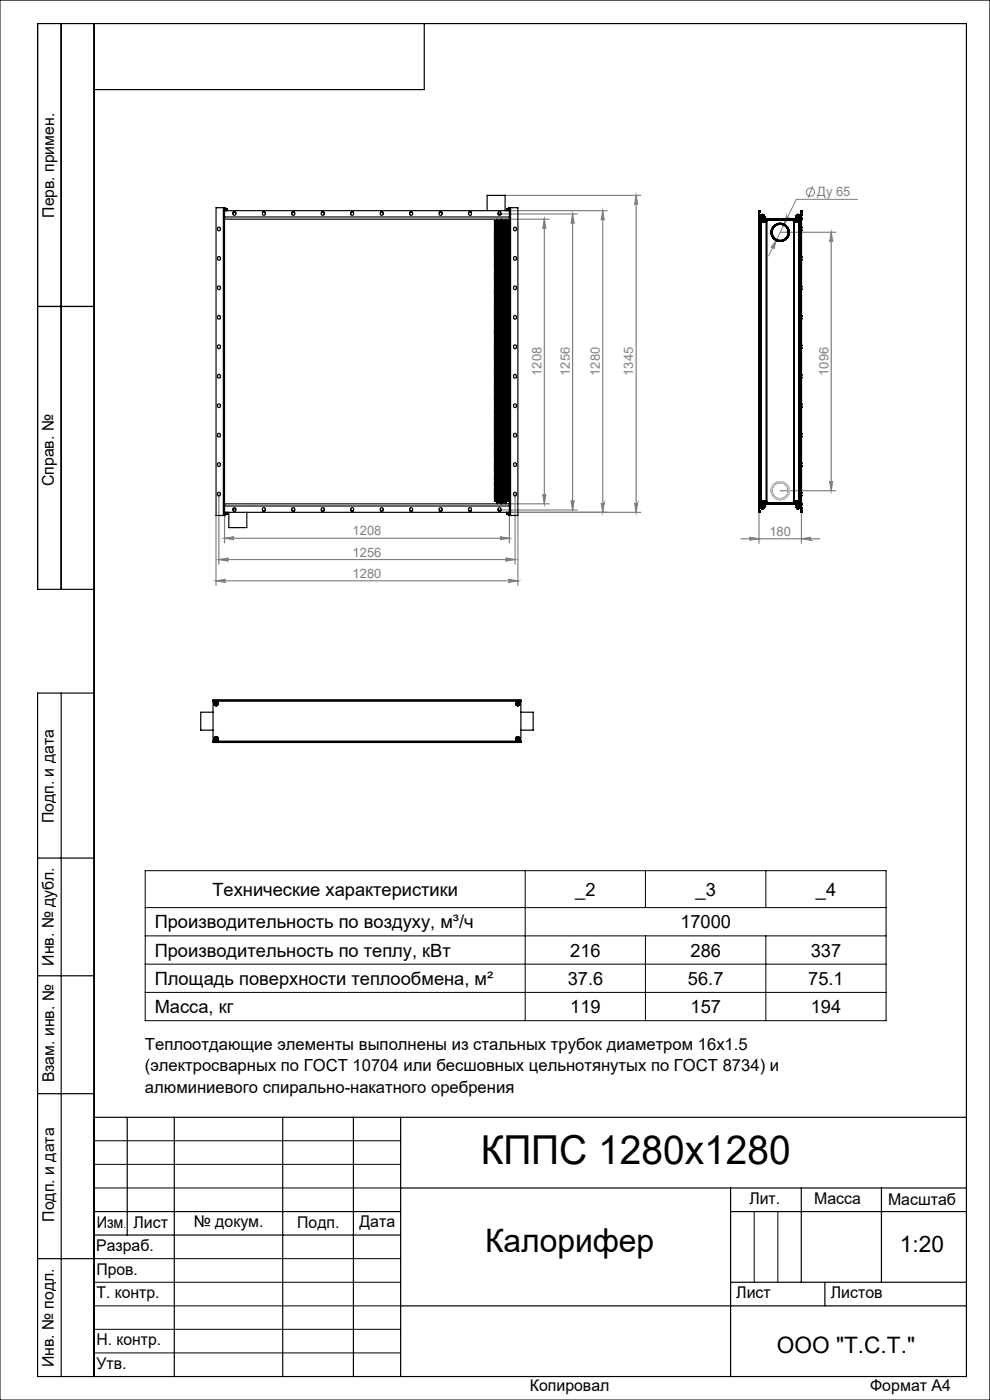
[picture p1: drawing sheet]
<svg xmlns="http://www.w3.org/2000/svg" width="210mm" height="297mm" viewBox="0 0 210 297" stroke-linecap="round" stroke-linejoin="round" font-family="sans-serif">
<defs><g id="words">
<text font-size="8.5" x="102" y="247">КППС 1280х1280</text>
<text font-size="6.9" x="102.9" y="265.6">Калорифер</text>
<g font-size="4.8">
<text x="190.9" y="265.6">1:20</text>
<text x="164.8" y="287">ООО &quot;Т.С.Т.&quot;</text>
</g>
<g font-size="3.9">
<text x="45.1" y="190.1">Технические характеристики</text>
<text x="122" y="190">_2</text>
<text x="147.5" y="190">_3</text>
<text x="173.1" y="190">_4</text>
<text x="32.8" y="196.9">Производительность по воздуху, м³/ч</text>
<text x="144.3" y="196.9">17000</text>
<text x="32.8" y="202.9">Производительность по теплу, кВт</text>
<text x="121" y="202.9">216</text>
<text x="146.5" y="202.9">286</text>
<text x="172" y="202.9">337</text>
<text x="32.8" y="208.9">Площадь поверхности теплообмена, м²</text>
<text x="120.4" y="208.9">37.6</text>
<text x="145.9" y="208.9">56.7</text>
<text x="171.4" y="208.9">75.1</text>
<text x="32.8" y="214.9">Масса, кг</text>
<text x="121" y="214.9">119</text>
<text x="146.5" y="214.9">157</text>
<text x="172" y="214.9">194</text>
</g>
<g font-size="3.5">
<text x="30.7" y="222.8">Теплоотдающие элементы выполнены из стальных трубок диаметром 16x1.5</text>
<text x="30.7" y="227.3">(электросварных по ГОСТ 10704 или бесшовных цельнотянутых по ГОСТ 8734) и</text>
<text x="30.7" y="231.8">алюминиевого спирально-накатного оребрения</text>
</g>
<g font-size="3.4">
<text x="11.5" y="46.2" transform="rotate(-90 11.5 46.2)">Перв. примен.</text>
<text x="11.4" y="103.2" transform="rotate(-90 11.4 103.2)">Справ. №</text>
<text x="11.4" y="174.7" transform="rotate(-90 11.4 174.7)">Подп. и дата</text>
<text x="11.5" y="204.9" transform="rotate(-90 11.5 204.9)">Инв. № дубл.</text>
<text x="11.5" y="229.6" transform="rotate(-90 11.5 229.6)">Взам. инв. №</text>
<text x="159" y="255.5">Лит.</text>
<text x="172.7" y="255.5">Масса</text>
<text x="188.4" y="255.6">Масштаб</text>
<text x="11.5" y="259.2" transform="rotate(-90 11.5 259.2)">Подп. и дата</text>
<text x="20.5" y="260.4">Изм</text>
<text x="28.3" y="260.4">Лист</text>
<text x="41.1" y="260.4">№ докум.</text>
<text x="63.1" y="260.4">Подп.</text>
<text x="76.2" y="260.4">Дата</text>
<text x="20.4" y="265.4">Разраб.</text>
<text x="20.5" y="275.4">Т. контр.</text>
<text x="20.5" y="270.4">Пров.</text>
<text x="156.2" y="275.4">Лист</text>
<text x="176.2" y="275.4">Листов</text>
<text x="20.5" y="285.4">Н. контр.</text>
<text x="11.4" y="290" transform="rotate(-90 11.4 290)">Инв. № подл.</text>
<text x="20.5" y="290.4">Утв.</text>
<text x="112.4" y="295">Копировал</text>
<text x="184.6" y="295">Формат А4</text>
</g>
<g font-size="2.7" fill="#808080">
<text x="173.4" y="41.6">Ду 65</text>
<text x="114.9" y="79.7" transform="rotate(-90 114.9 79.7)">1208</text>
<text x="120.9" y="79.7" transform="rotate(-90 120.9 79.7)">1256</text>
<text x="127.2" y="79.7" transform="rotate(-90 127.2 79.7)">1280</text>
<text x="134.3" y="79.7" transform="rotate(-90 134.3 79.7)">1345</text>
<text x="175.7" y="79.7" transform="rotate(-90 175.7 79.7)">1096</text>
<text x="74.8" y="113.5">1208</text>
<text x="163.2" y="113.6">180</text>
<text x="74.8" y="118.1">1256</text>
<text x="74.8" y="122.6">1280</text>
</g>
<text font-size="2.1" x="26.2" y="260.4">.</text>
</g></defs>
<g fill="none" stroke="#808080" stroke-width=".21">
<path d="M172.4 39.5l-1 2.5M164.7 50.8l-.6 2a.32 .32 0 0 0-.1-.4 .32 .32 0 0 0-.4 .1zM166.8 45.8a.32 .32 0 0 0 .2 .4 .32 .32 0 0 0 .4-.1l-1.2 1.7zM181.9 42.3h-13l-5.8 12"/>
<circle cx="171.9" cy="40.8" r=".87"/>
</g>
<g fill="none" stroke="#808080" stroke-width=".25">
<path d="M106 45.4h16.4M107 41.4h28.9M108.1 44.7h20.7M108.1 46.5h8.4M115.5 46.5v60.4M115.5 46.5l.3 2a.32 .32 0 0 0-.3-.3 .32 .32 0 0 0-.4 .3zM121.5 45.4v62.8M121.5 45.4l.3 2a.32 .32 0 0 0-.3-.3 .32 .32 0 0 0-.4 .3zM127.8 44.7v64M127.8 44.7l.4 2a.32 .32 0 0 0-.4-.3 .32 .32 0 0 0-.3 .3zM134.9 41.4v67.3M134.9 41.4l.4 2.1a.32 .32 0 0 0-.4-.4 .32 .32 0 0 0-.3 .4z"/>
<path d="M165.5 49.3h11.8M176.3 49.3v54.8M176.3 49.3l.3 2a.32 .32 0 0 0-.3-.3 .32 .32 0 0 0-.3 .3zM45.8 109.4v14.8M46.4 118.7l2-.3a.32 .32 0 0 0-.3 .3 .32 .32 0 0 0 .3 .3zM46.4 104.9v14.8M46.4 118.7h62.9M47.6 114.2l2-.3a.3 .3 0 0 0-.3 .3 .3 .3 0 0 0 .3 .3zM47.6 109.4v5.8M47.6 114.2h60.5M106 108.2h16.4M106 113.9l2.1 .3-2.1 .3a.3 .3 0 0 0 .3-.3 .3 .3 0 0 0-.3-.3z"/>
<path d="M107.2 118.4l2.1 .3-2.1 .3a.32 .32 0 0 0 .3-.3 .32 .32 0 0 0-.3-.3zM108.1 108.7h27.8M108.1 106.9h8.4M108.1 109.4v5.8M109.3 104.9v14.8M109.9 109.4v14.8M115.1 104.9a.32 .32 0 0 0 .4 .3 .32 .32 0 0 0 .3-.3l-.3 2zM121.1 106.2a.32 .32 0 0 0 .4 .3 .32 .32 0 0 0 .3-.3l-.3 2zM127.5 106.7a.32 .32 0 0 0 .3 .3 .32 .32 0 0 0 .4-.3l-.4 2zM134.6 106.7a.32 .32 0 0 0 .3 .3 .32 .32 0 0 0 .4-.3l-.4 2zM157.2 114.3h16.6M159 114l2 .3-2 .3a.3 .3 0 0 0 .3-.3 .3 .3 0 0 0-.3-.3z"/>
<path d="M161 108.7v6.6M165.5 104.1h11.8M170 108.7v6.6M170 114.3l2-.3a.3 .3 0 0 0-.3 .3 .3 .3 0 0 0 .3 .3zM176 102.1a.32 .32 0 0 0 .3 .3 .32 .32 0 0 0 .3-.3l-.3 2zM45.8 123.2l2-.3a.32 .32 0 0 0-.3 .3 .32 .32 0 0 0 .3 .3zM45.8 123.2h64.1M107.8 122.9l2.1 .3-2.1 .3a.32 .32 0 0 0 .3-.3 .32 .32 0 0 0-.3-.3z"/>
</g>
<g fill="none" stroke="#000" stroke-width=".21">
<path d="M0 0h210v297h-210zM30.8 184.7h157.2v31.8h-157.2zM30.8 198.5h157.2M30.8 192.5h157.2M111.4 184.7v31.8M136.9 184.7v7.8M136.9 198.5v18M162.5 184.7v7.8M162.5 198.5v18M30.8 204.5h157.2M30.8 210.5h157.2M20 242h65"/>
<path d="M20 247h65M20 252h65M160 257v15M165 257v15M20 267h65M20 272h65M20 277h65M20 282h65M20 287h65"/>
</g>
<g fill="none" stroke="#000" stroke-width=".25">
<path d="M13 5v120M20 5v287M90 5v14h-70M8 65h12M20 125h-12v-120h197v287h-197v-145h12M13 147v145M8 182h12M8 207h12M8 232h12M20 237h185M27 237v25M37 237v55"/>
<path d="M60 237v55M75 237v55M85 237v55M20 257h65M85 252h120M155 252v40M155 257h50M170 252v20M187 252v20M8 267h12M20 262h65M85 277h120"/>
<path d="M155 272h50M175 272v5"/>
</g>
<g fill="#808080">
<path d="M164.7 50.8l-1.1 1.7a.32 .32 0 0 1 .4-.1 .32 .32 0 0 1 .1 .4zM166.8 45.8l-.6 2 1.2-1.7a.32 .32 0 0 1-.4 .1 .32 .32 0 0 1-.2-.4z"/>
<path d="M159 114l2 .3-2 .3a.3 .3 0 0 0 .3-.3 .3 .3 0 0 0-.3-.3zM170 114.3l2-.3a.3 .3 0 0 0-.3 .3 .3 .3 0 0 0 .3 .3z"/>
<path d="M47.6 114.2l2-.3a.3 .3 0 0 0-.3 .3 .3 .3 0 0 0 .3 .3zM106 113.9l2.1 .3-2.1 .3a.3 .3 0 0 0 .3-.3 .3 .3 0 0 0-.3-.3zM45.8 123.2l2-.3a.32 .32 0 0 0-.3 .3 .32 .32 0 0 0 .3 .3zM107.8 122.9l2.1 .3-2.1 .3a.32 .32 0 0 0 .3-.3 .32 .32 0 0 0-.3-.3z"/>
<path d="M46.4 118.7l2-.3a.32 .32 0 0 0-.3 .3 .32 .32 0 0 0 .3 .3zM107.2 118.4l2.1 .3-2.1 .3a.32 .32 0 0 0 .3-.3 .32 .32 0 0 0-.3-.3z"/>
<path d="M176.3 49.3l.3 2a.32 .32 0 0 0-.3-.3 .32 .32 0 0 0-.3 .3zM176 102.1a.32 .32 0 0 0 .3 .3 .32 .32 0 0 0 .3-.3l-.3 2z"/>
<path d="M127.5 106.7a.32 .32 0 0 0 .3 .3 .32 .32 0 0 0 .4-.3l-.4 2zM127.8 44.7l.4 2a.32 .32 0 0 0-.4-.3 .32 .32 0 0 0-.3 .3zM134.6 106.7a.32 .32 0 0 0 .3 .3 .32 .32 0 0 0 .4-.3l-.4 2zM134.9 41.4l.4 2.1a.32 .32 0 0 0-.4-.4 .32 .32 0 0 0-.3 .4z"/>
<path d="M115.5 46.5l.3 2a.32 .32 0 0 0-.3-.3 .32 .32 0 0 0-.4 .3zM115.1 104.9a.32 .32 0 0 0 .4 .3 .32 .32 0 0 0 .3-.3l-.3 2zM121.5 45.4l.3 2a.32 .32 0 0 0-.3-.3 .32 .32 0 0 0-.4 .3zM121.1 106.2a.32 .32 0 0 0 .4 .3 .32 .32 0 0 0 .3-.3l-.3 2z"/>
</g>
<g fill="none" stroke="#000" stroke-width=".25">
<path d="M47.4 44.1h.2M47.4 44.1h-1.6v65.3h1.6M47.4 44.1v65.3M47.6 46v61.3M47.6 44.1h.2v.6M47.6 44.1v1.9M47.6 44.7h60.5M47.6 46h60.5M47.6 46.5h60.5M47.8 44.2l.1 .5M47.9 44.7h.3M47.9 44.3h.3"/>
<path d="M48.2 44.3h.1M48.2 44.3v.4M49.5 45h.5M55.7 45h.5M61.9 45h.6M68.2 45h.5M74.5 45h.5M80.7 45h.5M87 45h.5M93.2 45h.5M99.4 45h.6M103.3 44.7v-3.3h3.8v3.3"/>
<path d="M104.9 48.8h.1M104.9 48.3h.1M104.9 48.6h.1M104.9 54.8h.1M104.9 51.3h.1M104.9 59.8h.1M104.9 57.1h.1M104.9 57.6h.1M104.9 54.6h.1M104.9 54.1h.1M104.9 51.6h.1M104.9 51.8h.1"/>
<path d="M104.9 54.3h.1M104.9 57.3h.1M104.9 47.8h1M104.9 48.1h1M104.9 48h1M104.9 48.3h1M104.9 48.8h1M104.9 49.1h1M104.9 47.3h1.4M104.9 47.3h1M104.9 47.6h1M104.9 48.6h1"/>
<path d="M104.9 56.1h1M104.9 56.1h1.4M104.9 49.4h1M104.9 47.1h1M104.9 47.1h1.4M104.9 49.3h1M104.9 49.6h1M104.9 46.8h1M104.9 54.8h1M104.9 55.1h1M104.9 55.8h1M104.9 56.3h1"/>
<path d="M104.9 56.6h1M104.9 56.5h1M104.9 56.8h1M104.9 50.1h1.4M104.9 50.1h1M104.9 50.3h1M104.9 51.3h1M104.9 51.6h1M104.9 52.8h1M104.9 53.3h1.4M104.9 53.3h1M104.9 58.8h1.4"/>
<path d="M104.9 58.8h1M104.9 55.3h1.4M104.9 55.3h1M104.9 59.8h1M104.9 57.1h1M104.9 57.3h1M104.9 57.6h1M104.9 57.9h1M104.9 57.8h1M104.9 54.6h1M104.9 59.3h1M104.9 59.6h1"/>
<path d="M104.9 59.5h1M104.9 55.8h1.4M104.9 52.3h1M104.9 52.6h1.4M104.9 52.6h1M104.9 53.5h1M104.9 54.1h1M104.9 54.3h1M104.9 51.8h1M104.9 55.6h1M104.9 49.8h1.4M104.9 49.8h1"/>
<path d="M104.9 50.6h1.4M104.9 50.6h1M104.9 50.5h1M104.9 50.5h1.4M104.9 50.8h1M104.9 51.1h1M104.9 58.3h1M104.9 58.6h1.4M104.9 58.6h1M104.9 52.1h1M104.9 53.1h1M104.9 53.8h1"/>
<path d="M104.9 58.1h1M104.9 59.1h1M104.9 53.1h1.4M104.9 46.8h.1M104.9 47.1h.1M104.9 47.3h.1M104.9 47.6h.1M104.9 47.8h.1M104.9 48v.1M104.9 49.1h.1M104.9 49.3v.1M104.9 49.6h.1"/>
<path d="M104.9 49.8h.1M104.9 50.1h.1M104.9 50.3h.1M104.9 50.5v.1M104.9 50.8h.1M104.9 51v.1M104.9 52.1h.1M104.9 52.3h.1M104.9 52.6h.1M104.9 52.8h.1M104.9 53.1h.1M104.9 53.3h.1"/>
<path d="M104.9 53.5v.1M104.9 53.8h.1M104.9 55.1h.1M104.9 55.3h.1M104.9 55.6h.1M104.9 55.8h.1M104.9 56.1h.1M104.9 56.3h.1M104.9 56.5v.1M104.9 56.8h.1M104.9 57.8v.1M104.9 58.1h.1"/>
<path d="M104.9 58.3h.1M104.9 58.6h.1M104.9 58.8h.1M104.9 59.1h.1M104.9 59.3h.1M104.9 59.5v.1M104.9 47.8h.5M104.9 48.1h.5M104.9 48.3l.5 .1M104.9 49.1h.5M104.9 47.8l.5 .1M104.9 48h.5"/>
<path d="M104.9 48.6h.5M104.9 48.8l.5 .1M104.9 49.4h.5M104.9 47.6h.5M104.9 49.6h.5M104.9 46.8h.5M104.9 55.1h.5M104.9 56.3h.5M104.9 56.8l.5 .1M104.9 50.3h.5M104.9 51.6h.5M104.9 52.8h.5"/>
<path d="M104.9 54.8l.5 .1M104.9 56.8h.5M104.9 57.3l.5 .1M104.9 57.9h.5M104.9 59.3h.5M104.9 59.6h.5M104.9 59.5h.5M104.9 53.5h.5M104.9 51.3l.5 .1M104.9 51.8l.5 .1M104.9 55.6h.5M104.9 56.6h.5"/>
<path d="M104.9 50.8l.5 .1M104.9 50.8h.5M104.9 51.1h.5M104.9 51h.5M104.9 54.6h.5M104.9 58.3h.5M104.9 52.1h.5M104.9 52.3h.5M104.9 59.3l.5 .1M104.9 54.1h.5M104.9 53.6h.5M104.9 53.8l.5 .1"/>
<path d="M104.9 54.3l.5 .1M104.9 56.5h.5M104.9 57.6h.5M104.9 53.8h.5M104.9 57.1h.5M104.9 59.1h.5M104.9 59.8l.5 .1M104.9 58.1h.5M105.4 48.1h.9M105.4 48.4h.9M105.4 48.8h.9M105.4 49.1h.9v.2"/>
<path d="M105.4 47.9h.9M105.4 49h.9M105.4 48.3h.9M105.4 48.6h.9M105.4 48.5h.9M105.4 48.9h.9M105.4 49.4h.9v1.4h-.9M105.4 47.6h.9zM105.4 49.3h.9M105.4 49.6h.9zM105.4 46.8h.9zM105.4 54.8h.9"/>
<path d="M105.4 55.1h.9v1.4h-.9M105.4 55h.9M105.4 56.3h.9zM105.4 56.9h.9M105.4 50.3h.9zM105.4 51.6h.9M105.4 51.5h.9M105.4 52.8h.9zM105.4 54.9h.9M105.4 59.8h.9M105.4 57.4h.9M105.4 57.9h.9v.1"/>
<path d="M105.4 57.8h.9M105.4 51.3h.9M105.4 58.1h.9v1.2h-.9M105.4 59.6h.9M105.4 52.3h.9v1.2h-.9M105.4 54.3h.9M105.4 51.4h.9M105.4 54.5h.9M105.4 51.9h.9M105.4 51.8h.9M105.4 55.6h.9zM105.4 52.3h.9"/>
<path d="M105.4 56.6h.9M105.4 50.9h.9M105.4 51.1h.9M105.4 54.6h.9M105.4 58.3h.9zM105.4 52.1h.9v.2M105.4 52h.9M105.4 59.4h.9M105.4 54.1h.9M105.4 54h.9M105.4 53.6h.9M105.4 57h.9"/>
<path d="M105.4 53.9h.9M105.4 54.4h.9M105.4 57.5h.9M105.4 57.6h.9M105.4 57.1h.9M105.4 58h.9M105.4 59.1h.9zM105.4 57.3h.9M105.4 59.9h.9M105.4 47.9v.1M105.4 48.1v.2M105.4 48.4v.1"/>
<path d="M105.4 48.6v.2M105.4 48.9v.1M105.4 49.1v.2M105.4 49.4v1.4M105.4 50.9v.1M105.4 51.1v.2M105.4 51.4v.1M105.4 51.6v.2M105.4 51.9v.1M105.4 52.1v.2M105.4 52.3v1.2M105.4 53.6v.2"/>
<path d="M105.4 53.9v.1M105.4 54.1v.2M105.4 54.4v.1M105.4 54.6v.2M105.4 54.9v.1M105.4 55.1v1.4M105.4 56.6v.2M105.4 56.9v.1M105.4 57.1v.2M105.4 57.4v.1M105.4 57.6v.2M105.4 57.9v.1"/>
<path d="M105.4 58.1v1.2M105.4 59.4v.1M105.4 59.6v.2M105.4 59.9v.1M105.4 48.8h-.5M105.4 49l-.5 .1M105.4 48.3h-.5M105.4 48.5l-.5 .1M105.4 49.3h-.5M105.4 54.8h-.5M105.4 55l-.5 .1M105.4 51.5l-.5 .1"/>
<path d="M105.4 59.8h-.5M105.4 57.8h-.5M105.4 51.3h-.5M105.4 54.3h-.5M105.4 54.5l-.5 .1M105.4 51.8h-.5M105.4 52.3h-.5M105.4 52l-.5 .1M105.4 54l-.5 .1M105.4 57l-.5 .1M105.4 57.5l-.5 .1M105.4 58l-.5 .1"/>
<path d="M105.4 57.3h-.5M105.4 46.5v1.3M105.9 54.8h.1M105.9 54.6h.1M105.9 54.1h.1M105.9 54.3h.1M105.9 57.1h.1M105.9 57.3h.1M105.9 51.8h.1M105.9 57.6h.1M105.9 59.8h.1M105.9 48.6h.1"/>
<path d="M105.9 48.8h.1M105.9 51.3h.1M105.9 51.6h.1M105.9 48.3h.1M105.9 47.8h2M105.9 46.8h1M105.9 47.1h1M105.9 54.8h1M105.9 56.1h1M105.9 56.1h2M105.9 53.1h2M105.9 53.1h1"/>
<path d="M105.9 53.3h1M105.9 53.3h2M105.9 53.6h2M105.9 53.8h2M105.9 54.1h1M105.9 54.3h2M105.9 54.6h2M105.9 55.1h1M105.9 55.1h2M105.9 59.1h1M105.9 59.3h2M105.9 59.6h1"/>
<path d="M105.9 59.5h2M105.9 48.1h1M105.9 55.3h1M105.9 55.3h2M105.9 55.6h1M105.9 55.8h1M105.9 55.8h2M105.9 58.6h1M105.9 58.8h1M105.9 52.6h2M105.9 52.6h1M105.9 52.8h1"/>
<path d="M105.9 57.1h2M105.9 57.3h2M105.9 57.6h1M105.9 58.1h1M105.9 58.1h2M105.9 51.8h2M105.9 52.1h1M105.9 52.3h1M105.9 52.3h2M105.9 56.3h1M105.9 56.6h2M105.9 56.5h2"/>
<path d="M105.9 56.8h1M105.9 56.8h2M105.9 57.9h1M105.9 57.8h2M105.9 58.3h1M105.9 58.6h2M105.9 58.8h2M105.9 59.8h2M105.9 47.6h1M105.9 49.4h1M105.9 49.3h2M105.9 47.1h2"/>
<path d="M105.9 47.3h1M105.9 47.3h2M105.9 48.6h2M105.9 49.1h1M105.9 49.1h2M105.9 49.6h1M105.9 49.8h1M105.9 51h2M105.9 50.3h1M105.9 48.8h1M105.9 50.1h2M105.9 51.3h2"/>
<path d="M105.9 49.8h2M105.9 50.1h1M105.9 50.8h2M105.9 50.8h1M105.9 48.3h2M105.9 48h2M105.9 51.6h1M105.9 50.6h1M105.9 50.5h2M105.9 47.8h.5M105.9 49.1h.5M105.9 48h.5"/>
<path d="M105.9 49.4h.5M105.9 47.6h.5M105.9 49.6h.5M105.9 46.8h.5M105.9 55.1h.5M105.9 56.3h.5M105.9 50.3h.5M105.9 52.8h.5M105.9 56.8h.5M105.9 57.9h.5M105.9 59.3h.5M105.9 59.5h.5"/>
<path d="M105.9 53.5h.5M105.9 55.6h.5M105.9 50.8h.5M105.9 51h.5M105.9 58.3h.5M105.9 52.1h.5M105.9 52.3h.5M105.9 56.5h.5M105.9 53.8h.5M105.9 59.1h.5M105.9 58.1h.5M105.9 46.8h.1"/>
<path d="M105.9 47.1h.1M105.9 47.3h.1M105.9 47.6h.1M105.9 47.8h.1M105.9 48v.1M105.9 49.1h.1M105.9 49.3v.1M105.9 49.6h.1M105.9 49.8h.1M105.9 50.1h.1M105.9 50.3h.1M105.9 50.5v.1"/>
<path d="M105.9 50.8h.1M105.9 51v.1M105.9 52.1h.1M105.9 52.3h.1M105.9 52.6h.1M105.9 52.8h.1M105.9 53.1h.1M105.9 53.3h.1M105.9 53.5v.1M105.9 53.8h.1M105.9 55.1h.1M105.9 55.3h.1"/>
<path d="M105.9 55.6h.1M105.9 55.8h.1M105.9 56.1h.1M105.9 56.3h.1M105.9 56.5v.1M105.9 56.8h.1M105.9 57.8v.1M105.9 58.1h.1M105.9 58.3h.1M105.9 58.6h.1M105.9 58.8h.1M105.9 59.1h.1"/>
<path d="M105.9 59.3h.1M105.9 59.5v.1M105.9 54.1h.5M105.9 54.3l.5 .1M105.9 47.8l.5 .1M105.9 53.8l.5 .1M105.9 53.6h.5M105.9 54.6h.5M105.9 54.8l.5 .1M105.9 48.1h.5M105.9 57.3l.5 .1M105.9 57.6h.5"/>
<path d="M105.9 56.6h.5M105.9 57.1h.5M105.9 59.3l.5 .1M105.9 59.6h.5M105.9 59.8l.5 .1M105.9 56.8l.5 .1M105.9 51.8l.5 .1M105.9 48.8l.5 .1M105.9 51.1h.5M105.9 50.8l.5 .1M105.9 48.6h.5M105.9 48.3l.5 .1"/>
<path d="M105.9 51.3l.5 .1M105.9 51.6h.5M106.3 45.4l-.6 .1M106.3 46.5v1.3h-.9M106.3 47.9v.1h-.9M106.3 56.6v.2h-.9M106.3 59.4v.1h-.9M106.3 50.9v.1h-.9M106.3 53.6v.2h-.9M106.3 48.1v.2M106.3 48.4v.1M106.3 48.6v.2"/>
<path d="M106.3 48.9v.1M106.3 51.1v.2M106.3 51.4v.1M106.3 51.6v.2M106.3 51.9v.1M106.3 53.9v.1M106.3 54.1v.2M106.3 54.4v.1M106.3 54.6v.2M106.3 54.9v.1M106.3 56.9v.1M106.3 57.1v.2"/>
<path d="M106.3 57.4v.1M106.3 57.6v.2M106.3 59.6v.2M106.3 59.9v.1M106.3 48.1h.1M106.3 48.4h.1M106.3 48.8h.1M106.3 49h.1M106.3 48.3h.1M106.3 48.6h.1M106.3 48.5h.1M106.3 48.9h.1"/>
<path d="M106.3 49.3h.1M106.3 54.8h.1M106.3 55h.1M106.3 56.9h.1M106.3 51.6h.1M106.3 51.5h.1M106.3 54.9h.1M106.3 59.8h.1M106.3 57.4h.1M106.3 57.8h.1M106.3 51.3h.1M106.3 59.6h.1"/>
<path d="M106.3 54.3h.1M106.3 51.4h.1M106.3 54.5h.1M106.3 51.9h.1M106.3 51.8h.1M106.3 52.3h.1M106.3 56.6h.1M106.3 50.9h.1M106.3 51.1h.1M106.3 54.6h.1M106.3 52h.1M106.3 54.1h.1"/>
<path d="M106.3 54h.1M106.3 57h.1M106.3 53.9h.1M106.3 54.4h.1M106.3 57.5h.1M106.3 57.6h.1M106.3 57.1h.1M106.3 58l.1 .1M106.3 57.3h.1M106.3 59.9h.1M106.4 47.8l-.1 .1M106.4 59.3l-.1 .1"/>
<path d="M106.4 53.6h-.1M106.4 46.8h.5M106.4 46.8h1M106.4 47.8h1M106.4 53.8h1M106.4 54.1h.5M106.4 54.4h1M106.4 54.3h1M106.4 47.9h1M106.4 54.8h1M106.4 55.1h.5M106.4 55h1"/>
<path d="M106.4 53.9h1M106.4 59.3h1M106.4 53.6h1M106.4 54h1M106.4 54.6h1M106.4 54.5h1M106.4 54.9h.5M106.4 48.1h.5M106.4 55.6h.5M106.4 53.5h1M106.4 52.8h.5M106.4 52.8h1"/>
<path d="M106.4 55.6h1M106.4 57.4h1M106.4 57.3h1M106.4 57.6h.5M106.4 51.8h1M106.4 52.1h.5M106.4 52h1M106.4 52.3h.5M106.4 52.3h1M106.4 57h1M106.4 56.3h.5M106.4 56.3h1"/>
<path d="M106.4 56.6h1M106.4 56.5h1M106.4 57.1h1M106.4 57.5h1M106.4 57.9h.5M106.4 57.8h1M106.4 58.1h.5M106.4 58h1M106.4 58.3h.5M106.4 58.3h1M106.4 59.1h.5M106.4 59.1h1"/>
<path d="M106.4 59.4h1M106.4 59.6h.5M106.4 59.5h1M106.4 59.9h1M106.4 59.8h1M106.4 47.6h.5M106.4 47.6h1M106.4 49.4h.5M106.4 49.3h1M106.4 49h1M106.4 56.9h.5M106.4 56.8h1"/>
<path d="M106.4 51h1M106.4 51.9h1M106.4 50.3h1M106.4 48.9h.5M106.4 49.1h.5M106.4 50.3h.5M106.4 49.6h1M106.4 51.1h1M106.4 50.8h1M106.4 50.9h.5M106.4 48.3h1M106.4 48.6h1"/>
<path d="M106.4 51.3h1M106.4 48.4h1M106.4 48.5h1M106.4 48.8h1M106.4 48h1M106.4 51.5h1M106.4 51.4h1M106.4 49.6h.5M106.4 51.6h.5M106.4 54.3h-.5M106.4 54.8h-.5M106.4 55l-.5 .1"/>
<path d="M106.4 54l-.5 .1M106.4 54.5l-.5 .1M106.4 57.3h-.5M106.4 51.8h-.5M106.4 52l-.5 .1M106.4 52.3h-.5M106.4 57l-.5 .1M106.4 57.5l-.5 .1M106.4 57.8h-.5M106.4 58l-.5 .1M106.4 59.8h-.5M106.4 49.3h-.5"/>
<path d="M106.4 49l-.5 .1M106.4 48.3h-.5M106.4 51.3h-.5M106.4 48.5l-.5 .1M106.4 48.8h-.5M106.4 51.5l-.5 .1M106.4 46.8v1M106.4 47.9v.1M106.4 48.1v.2M106.4 48.4v.1M106.4 48.6v.2M106.4 48.9v.1"/>
<path d="M106.4 49.1v.2M106.4 49.4v1.4M106.4 50.9v.1M106.4 51.1v.2M106.4 51.4v.1M106.4 51.6v.2M106.4 51.9v.1M106.4 52.1v.2M106.4 52.3v1.2M106.4 53.6v.2M106.4 53.9v.1M106.4 54.1v.2"/>
<path d="M106.4 54.4v.1M106.4 54.6v.2M106.4 54.9v.1M106.4 55.1v1.4M106.4 56.6v.2M106.4 56.9v.1M106.4 57.1v.2M106.4 57.4v.1M106.4 57.6v.2M106.4 57.9v.1M106.4 58.1v1.2M106.4 59.4v.1"/>
<path d="M106.4 59.6v.2M106.4 59.9v.1M106.5 46.5v.3M106.9 46.8h.5M106.9 46.8h1M106.9 47.1h1M106.9 54.8h1M106.9 56.1h1M106.9 53.1h1M106.9 53.3h1M106.9 54.1h.5M106.9 54.1h1"/>
<path d="M106.9 55.1h.5M106.9 55.1h1M106.9 59.1h1M106.9 59.6h1M106.9 54.9h.5M106.9 48.1h.5M106.9 48.1h1M106.9 55.3h1M106.9 55.6h.5M106.9 55.6h1M106.9 55.8h1M106.9 58.6h1"/>
<path d="M106.9 58.8h1M106.9 52.6h1M106.9 52.8h.5M106.9 52.8h1M106.9 57.6h.5M106.9 57.6h1M106.9 58.1h1M106.9 52.1h.5M106.9 52.1h1M106.9 52.3h.5M106.9 52.3h1M106.9 56.3h.5"/>
<path d="M106.9 56.3h1M106.9 56.8h1M106.9 57.9h.5M106.9 57.9h1M106.9 58.1h.5M106.9 58.3h.5M106.9 58.3h1M106.9 59.1h.5M106.9 59.6h.5M106.9 47.6h.5M106.9 47.6h1M106.9 49.4h.5"/>
<path d="M106.9 49.4h1M106.9 47.3h1M106.9 49.1h1M106.9 56.9h.5M106.9 49.6h1M106.9 49.8h1M106.9 50.3h1M106.9 48.9h.5M106.9 48.8h1M106.9 49.1h.5M106.9 50.3h.5M106.9 50.1h1"/>
<path d="M106.9 50.9h.5M106.9 50.8h1M106.9 51.6h1M106.9 50.6h1M106.9 49.6h.5M106.9 51.6h.5M107.3 46.5v.3M107.4 47.8h.5M107.4 49.1h.5M107.4 48h.5M107.4 49.4h.5M107.4 47.6h.5"/>
<path d="M107.4 49.6h.5M107.4 46.8h.5M107.4 55.1h.5M107.4 56.3h.5M107.4 50.3h.5M107.4 52.8h.5M107.4 56.8h.5M107.4 57.9h.5M107.4 59.3h.5M107.4 59.8h.5M107.4 59.5h.5M107.4 53.5h.5"/>
<path d="M107.4 52l.5 .1M107.4 55.6h.5M107.4 50.8h.5M107.4 51.3h.5M107.4 51h.5M107.4 58.3h.5M107.4 52.1h.5M107.4 52.3h.5M107.4 54.5l.5 .1M107.4 56.5h.5M107.4 53.8h.5M107.4 59.1h.5"/>
<path d="M107.4 58.1h.5M107.4 54.3h.5M107.4 54.8h.5M107.4 55l.5 .1M107.4 54l.5 .1M107.4 57.3h.5M107.4 51.8h.5M107.4 57l.5 .1M107.4 57.5l.5 .1M107.4 57.8h.5M107.4 58l.5 .1M107.4 49.3h.5"/>
<path d="M107.4 49l.5 .1M107.4 48.3h.5M107.4 48.5l.5 .1M107.4 48.8h.5M107.4 51.5l.5 .1M107.4 46.8v1M107.4 47.9v.1M107.4 48.1v.2M107.4 48.4v.1M107.4 48.6v.2M107.4 48.9v.1M107.4 49.1v.2"/>
<path d="M107.4 49.4v1.4M107.4 50.9v.1M107.4 51.1v.2M107.4 51.4v.1M107.4 51.6v.2M107.4 51.9v.1M107.4 52.1v.2M107.4 52.3v1.2M107.4 53.6v.2M107.4 53.9v.1M107.4 54.1v.2M107.4 54.4v.1"/>
<path d="M107.4 54.6v.2M107.4 54.9v.1M107.4 55.1v1.4M107.4 56.6v.2M107.4 56.9v.1M107.4 57.1v.2M107.4 57.4v.1M107.4 57.6v.2M107.4 57.9v.1M107.4 58.1v1.2M107.4 59.4v.1M107.4 59.6v.2"/>
<path d="M107.4 59.9v.1M107.5 44.3h.1M107.5 44.3v.4M107.5 44.7h.3M107.5 44.3h.3M107.9 54.8h.1M107.9 54.6h.1M107.9 54.1h.1M107.9 54.3h.1M107.9 57.1h.1M107.9 57.3h.1M107.9 51.8h.1"/>
<path d="M107.9 57.6h.1M107.9 59.8h.1M107.9 48.6h.1M107.9 48.8h.1M107.9 51.3h.1M107.9 51.6h.1M107.9 48.3h.1M107.9 44.2l-.1 .5M107.9 54.3l-.5 .1M107.9 46.8h.1M107.9 47.1h.1M107.9 47.3h.1"/>
<path d="M107.9 47.6h.1M107.9 47.8h.1M107.9 48v.1M107.9 49.1h.1M107.9 49.3v.1M107.9 49.6h.1M107.9 49.8h.1M107.9 50.1h.1M107.9 50.3h.1M107.9 50.5v.1M107.9 50.8h.1M107.9 51v.1"/>
<path d="M107.9 52.1h.1M107.9 52.3h.1M107.9 52.6h.1M107.9 52.8h.1M107.9 53.1h.1M107.9 53.3h.1M107.9 53.5v.1M107.9 53.8h.1M107.9 55.1h.1M107.9 55.3h.1M107.9 55.6h.1M107.9 55.8h.1"/>
<path d="M107.9 56.1h.1M107.9 56.3h.1M107.9 56.5v.1M107.9 56.8h.1M107.9 57.8v.1M107.9 58.1h.1M107.9 58.3h.1M107.9 58.6h.1M107.9 58.8h.1M107.9 59.1h.1M107.9 59.3h.1M107.9 59.5v.1"/>
<path d="M107.9 54.1h-.5M107.9 47.8l-.5 .1M107.9 53.8l-.5 .1M107.9 53.6h-.5M107.9 54.6h-.5M107.9 54.8l-.5 .1M107.9 48.1h-.5M107.9 57.3l-.5 .1M107.9 57.6h-.5M107.9 56.6h-.5M107.9 57.1h-.5M107.9 59.3l-.5 .1"/>
<path d="M107.9 59.6h-.5M107.9 59.8l-.5 .1M107.9 56.8l-.5 .1M107.9 51.8l-.5 .1M107.9 48.8l-.5 .1M107.9 51.1h-.5M107.9 50.8l-.5 .1M107.9 48.6h-.5M107.9 48.3l-.5 .1M107.9 51.3l-.5 .1M107.9 51.6h-.5M108.1 44.1h.2"/>
<path d="M108.1 46v61.3M108.1 44.1h-.2v.6M108.1 44.1v1.9M108.3 44.1v65.3M108.3 44.1h1.6v65.3h-1.6M161 45v.6M161 46.2l.3 .3M161 54.5v.6M161 48.3v.6M161 46.5h.4M161 45h.1M161 48.9h.2"/>
<path d="M161 54.5h.2M161 44.7h.1M161 46.5h9M161 45.6h.1M161 46.2h.1M161 44.7v1.5M161 46.5v60.4M161 55.1h.2M161 48.3h.2M161 54.5h.1M161 55.1h.1M161 48.3h.1"/>
<path d="M161 48.9h.1M161 46.5h.1M161.1 45v.6M161.1 46.2l.2 .2M161.1 44.7v1.5M161.1 45h.1M161.1 45.6h.1M161.1 44.7h.1M161.1 46.2h.1M161.2 54.5v.6M161.2 48.3v.6M161.2 46.5h.2"/>
<path d="M161.2 46.5v60.4M161.2 54.5h.1M161.2 48.3h.1M161.2 48.9h.1M161.2 55.1h.1M161.2 46.5h.1M161.2 46.5v.1M161.2 46.6h8.6M161.2 46.6h.1M161.3 46.7h.9zM161.3 46.6h.9zM161.3 46.4h.9z"/>
<path d="M161.3 46.3h.9zM161.3 45.9h.2M161.3 46.3h.2M161.3 45.9h.1M161.3 46.3h.1M161.3 45.9v.6M161.3 46.6v.5M161.3 46.4h8.5M161.3 46.5h.1M161.3 46.4h.1M161.3 46.7h.2M161.3 47.1h.2"/>
<path d="M161.3 47.1h.1M161.3 46.7h.1M161.3 47.1h.8zM161.3 46.3h.8zM161.3 45.9h.8zM161.4 46.5h.6M161.4 46.6h.6M161.4 46.4h.6M161.4 46.4v60.6M161.4 46.5h.1M161.4 46.6h.1M161.4 46.4h.1"/>
<path d="M161.5 47.1h.1M161.5 46.7h.5zM161.5 46.6h.5zM161.5 46.4h.5zM161.5 46.3h.5zM161.5 46.3h.1M161.5 45.9h.1M161.5 45.5h.5zM161.5 45.9h.5zM161.5 45.5v1.6M161.5 47.1h.4M161.5 45.5h.4z"/>
<path d="M161.5 45.9h.5M161.5 46.3h.5M161.5 45.5h.1M161.5 45.9v.4M161.5 46.7v.4M161.5 46.7h.4M161.9 46.7h.1M161.9 47.1h.1M161.9 45.5l.1 1.6M161.9 46.7v.4M162 46.3h.1M162 45.9h.1"/>
<path d="M162 45.9v.4M162 45.9h.2M162 46.3h.2M162 47.1h.2M162 46.7h.2M162 46.5h.1M162 46.6h.1M162 46.4h.1M162.1 46.3h.1M162.1 45.9h.1M162.2 46.7h.1M162.2 47.1h.1"/>
<path d="M162.2 46.3h.1M162.2 45.9h.1M162.2 45.9v.5M162.2 47.1h-.1M162.2 46.6v.5M162.6 47v59.4M162.6 47h.1M162.8 46.7h5.4M162.8 46.7l-.2 .3M162.8 46.7h.1M162.9 46.7h5.2M162.9 46.7l-.3 .3"/>
<path d="M168.1 46.7l.2 .3M168.1 46.7h.1M168.2 46.7l.3 .3M168.3 47v59.4M168.3 47h.2M168.5 47v59.4M168.7 46.7h1.1zM168.7 46.6h1.1zM168.7 46.4h1.1zM168.7 46.3h1.1zM168.7 46.6l.1 .5M168.8 46.7h.1"/>
<path d="M168.8 47.1h.1M168.8 47.1h.2M168.8 46.3h.2M168.8 45.9h.1M168.8 45.9h.2M168.8 46.3h.1M168.8 45.9l-.1 .5M168.8 46.7h.2M168.8 47.1h.9zM168.8 46.3h.9zM168.8 45.9h.9zM168.9 46.5h.6"/>
<path d="M168.9 46.6h.6M168.9 46.4h.6M168.9 46.6h.1M168.9 46.5h.1M168.9 46.4h.1M169 46.7h.1M169 47.1h.1M169 46.7h.5zM169 45.5h.5zM169 46.6h.5zM169 46.4h.5zM169 46.3h.5z"/>
<path d="M169 46.3h.1M169 45.9h.1M169 45.9h.5zM169 45.5v1.6M169 46.3h.4M169 45.9h.4M169 45.9v.4M169.1 47.1h.3M169.1 45.5h.3zM169.1 45.5h-.1M169.1 46.7v.4M169.1 46.7h.3"/>
<path d="M169.4 47.1h.1M169.4 46.7h.1M169.4 46.3h.1M169.4 45.9h.1M169.4 45.5l.1 1.6M169.4 45.9v.4M169.4 46.7v.4M169.5 47.1h.2M169.5 45.9h.2M169.5 46.3h.2M169.5 46.7h.2M169.5 46.5h.5"/>
<path d="M169.5 46.5h.3M169.5 46.4v60.6M169.5 46.5h.1M169.5 46.6h.1M169.5 46.4h.1M169.7 45.9h.1M169.7 46.3h.1M169.7 46.7h.1M169.7 47.1h.1M169.7 45.9v.4M169.7 46.7v.4M169.8 46.3v.4"/>
<path d="M169.8 46.5h.1M169.8 46.6h.1M169.8 46.4h.1M169.8 54.5v.6M169.8 48.3v.6M169.8 48.9h.2M169.8 54.5h.2M169.8 55.1h.2M169.8 48.3h.2M169.8 46.5v60.4M169.8 55.1h.1M169.8 48.9h.1"/>
<path d="M169.8 48.3h.1M169.8 54.5h.1M169.9 45v.6M169.9 46.2l-.1 .2M169.9 45h.1M169.9 44.7h.1M169.9 45.6h.1M169.9 44.7v1.5M169.9 46.2h.1M170 45v.6M170 46.2l-.2 .3M170 54.5v.6"/>
<path d="M170 48.3v.6M170 44.7v1.5M170 46.5v60.4M170 45h.1M170 45.6h.1M170 44.7h.1M170 46.2h.1M170 48.9h.1M170 55.1h.1M170 48.3h.1M170 54.5h.1M170 46.5h.1"/>
<path d="M46.2 79.5l.1-.1a.3 .3 0 0 1 .3 0 .3 .3 0 0 1 .1 .3v.4l-.3 .1-.3-.2zM46.2 67a.34 .34 0 0 1 .5 .1 .34 .34 0 0 1-.1 .5 .34 .34 0 0 1-.5-.1zM46.3 73.2a.36 .36 0 0 1 .5 .4 .36 .36 0 0 1-.6 .2l-.1-.4zM104.9 77.8h.1M104.9 63.3h.1M104.9 74.8h.1M104.9 77.3h.1M104.9 77.6h.1M104.9 63.1h.1M104.9 62.8h.1M104.9 74.6h.1M104.9 60.3h.1"/>
<path d="M104.9 65.6h.1M104.9 65.8h.1M104.9 66.1h.1M104.9 66.3h.1M104.9 69.1h.1M104.9 68.6h.1M104.9 68.8h.1M104.9 60.6h.1M104.9 71.3h.1M104.9 71.6h.1M104.9 72.1h.1M104.9 74.3h.1"/>
<path d="M104.9 60.1h.1M104.9 71.8h.1M104.9 77.8h1M104.9 63.3h1M104.9 76.8h1M104.9 77.1h1M104.9 64.6h1.4M104.9 64.6h1M104.9 76.1h1M104.9 76.3h1M104.9 76.3h1.4M104.9 62.3h1"/>
<path d="M104.9 62.6h1M104.9 62.5h1M104.9 77.3h1M104.9 70.3h1M104.9 70.6h1.4M104.9 70.6h1M104.9 63.6h1M104.9 74.8h1M104.9 61.1h1M104.9 75.8h1M104.9 76.1h1.4M104.9 61.6h1"/>
<path d="M104.9 76.6h1M104.9 76.5h1M104.9 62.1h1M104.9 77.6h1M104.9 63.1h1M104.9 63.8h1M104.9 64.1h1.4M104.9 64.1h1M104.9 64.3h1M104.9 78.8h1.4M104.9 78.8h1M104.9 61.3h1.4"/>
<path d="M104.9 61.3h1M104.9 61.8h1M104.9 61.8h1.4M104.9 76.5h1.4M104.9 62.1h1.4M104.9 62.8h1M104.9 78.3h1M104.9 74.6h1M104.9 75.1h1M104.9 75.3h1M104.9 76.6h1.4M104.9 69.4h1"/>
<path d="M104.9 69.3h1M104.9 69.6h1M104.9 78.1h1M104.9 78.6h1M104.9 60.3h1M104.9 60.6h1M104.9 75.6h1.4M104.9 75.6h1M104.9 64.8h1.4M104.9 64.8h1M104.9 65.1h1M104.9 65.3h1"/>
<path d="M104.9 65.6h1M104.9 65.8h1M104.9 66.1h1M104.9 66.3h1M104.9 66.6h1M104.9 66.8h1M104.9 60.9h1M104.9 69.1h1M104.9 78.6h1.4M104.9 79.1h1M104.9 79.3h1.4M104.9 79.3h1"/>
<path d="M104.9 79.5h1M104.9 79.6h1M104.9 79.8h1M104.9 68.1h1M104.9 68.6h1M104.9 68.8h1M104.9 69.8h1.4M104.9 69.8h1M104.9 70.1h1.4M104.9 70.1h1M104.9 70.8h1M104.9 72.8h1"/>
<path d="M104.9 72.8h1.4M104.9 67.6h1.4M104.9 67.6h1M104.9 67.8h1M104.9 68h1M104.9 68.3h1M104.9 73.1h1M104.9 73.8h1M104.9 67.1h1M104.9 71.1h1M104.9 71.3h1M104.9 71.6h1"/>
<path d="M104.9 72.6h1M104.9 73.6h1M104.9 74.1h1M104.9 74h1M104.9 67.3h1.4M104.9 67.3h1M104.9 72.1h1M104.9 72.4h1M104.9 60.1h1M104.9 73.3h1.4M104.9 73.3h1M104.9 73.6h1.4"/>
<path d="M104.9 74.3h1M104.9 71.8h1M104.9 60.8v.1M104.9 61.1h.1M104.9 61.3h.1M104.9 61.6h.1M104.9 61.8h.1M104.9 62.1h.1M104.9 62.3h.1M104.9 62.5v.1M104.9 63.6h.1M104.9 63.8h.1"/>
<path d="M104.9 64.1h.1M104.9 64.3h.1M104.9 64.6h.1M104.9 64.8h.1M104.9 65v.1M104.9 65.3h.1M104.9 66.6h.1M104.9 66.8h.1M104.9 67.1h.1M104.9 67.3h.1M104.9 67.6h.1M104.9 67.8h.1"/>
<path d="M104.9 68v.1M104.9 68.3h.1M104.9 69.3v.1M104.9 69.6h.1M104.9 69.8h.1M104.9 70.1h.1M104.9 70.3h.1M104.9 70.6h.1M104.9 70.8h.1M104.9 71v.1M104.9 72.3v.1M104.9 72.6h.1"/>
<path d="M104.9 72.8h.1M104.9 73.1h.1M104.9 73.3h.1M104.9 73.6h.1M104.9 73.8h.1M104.9 74v.1M104.9 75.1h.1M104.9 75.3h.1M104.9 75.6h.1M104.9 75.8h.1M104.9 76.1h.1M104.9 76.3h.1"/>
<path d="M104.9 76.5v.1M104.9 76.8h.1M104.9 77v.1M104.9 78.1h.1M104.9 78.3h.1M104.9 78.6h.1M104.9 78.8h.1M104.9 79.1h.1M104.9 79.3h.1M104.9 79.5v.1M104.9 79.8h.1M104.9 77.1h.5"/>
<path d="M104.9 77.8l.5 .1M104.9 76.8l.5 .1M104.9 62.3h.5M104.9 77h.5M104.9 77.3l.5 .1M104.9 63.3l.5 .1M104.9 63.6h.5M104.9 76.8h.5M104.9 74.8l.5 .1M104.9 62.6h.5M104.9 61.1h.5M104.9 75.8h.5"/>
<path d="M104.9 62.3l.5 .1M104.9 62.5h.5M104.9 77.6h.5M104.9 63.8h.5M104.9 64.3h.5M104.9 62.8l.5 .1M104.9 63.1h.5M104.9 78.3h.5M104.9 75.1h.5M104.9 75.3h.5M104.9 61.6h.5M104.9 69.4h.5"/>
<path d="M104.9 69.6h.5M104.9 78.1h.5M104.9 74.6h.5M104.9 60.6h.5M104.9 65.1h.5M104.9 65h.5M104.9 65.3h.5M104.9 65.6h.5M104.9 65.8l.5 .1M104.9 66.1h.5M104.9 66.3l.5 .1M104.9 66.6h.5"/>
<path d="M104.9 66.8h.5M104.9 70.3h.5M104.9 79.1h.5M104.9 65.3l.5 .1M104.9 79.5h.5M104.9 79.8l.5 .1M104.9 79.8h.5M104.9 68.1h.5M104.9 68.6h.5M104.9 68.8l.5 .1M104.9 69.1h.5M104.9 70.8l.5 .1"/>
<path d="M104.9 70.8h.5M104.9 60.9h.5M104.9 68h.5M104.9 68.3l.5 .1M104.9 68.3h.5M104.9 73.1h.5M104.9 73.8l.5 .1M104.9 73.8h.5M104.9 67.1h.5M104.9 71.1h.5M104.9 71h.5M104.9 71.6h.5"/>
<path d="M104.9 79.6h.5M104.9 74.1h.5M104.9 74h.5M104.9 60.3l.5 .1M104.9 67.8h.5M104.9 72.4h.5M104.9 71.3l.5 .1M104.9 72.1h.5M104.9 74.3l.5 .1M104.9 60.1h.5M104.9 71.8l.5 .1M104.9 72.6h.5"/>
<path d="M105.4 77.1h.9M105.4 77.9h.9M105.4 77.8h.9M105.4 63.3h.9M105.4 76.9h.9M105.4 61.1h.9v1.2h-.9M105.4 77.4h.9M105.4 63.4h.9M105.4 63.6h.9v.2M105.4 75.3h.9v1.5h-.9M105.4 74.9h.9M105.4 62.6h.9"/>
<path d="M105.4 61h.9M105.4 75.8h.9zM105.4 62.4h.9M105.4 77.3h.9M105.4 77.6h.9M105.4 77.5h.9M105.4 63.5h.9M105.4 63.8h.9v1.2h-.9M105.4 64.3h.9zM105.4 62.9h.9M105.4 62.8h.9M105.4 63.1h.9"/>
<path d="M105.4 63h.9M105.4 63.8h.9M105.4 78.3h.9v1.2h-.9M105.4 74.8h.9M105.4 75.1h.9v.2M105.4 75h.9M105.4 61.6h.9zM105.4 69.4h.9v.1M105.4 69.3h.9M105.4 69.6h.9v1.2h-.9M105.4 69.5h.9M105.4 78.1h.9v.2"/>
<path d="M105.4 78h.9M105.4 74.6h.9M105.4 74.5h.9M105.4 60.6h.9M105.4 60.5h.9M105.4 75.3h.9M105.4 78.3h.9M105.4 65.1h.9M105.4 65.6h.9M105.4 65.5h.9M105.4 65.9h.9M105.4 65.8h.9"/>
<path d="M105.4 66.1h.9M105.4 66h.9M105.4 66.4h.9M105.4 66.3h.9M105.4 66.6h.9v.2M105.4 66.5h.9M105.4 66.8h.9v1.2h-.9M105.4 66.8h.9M105.4 69h.9M105.4 70.3h.9zM105.4 79.1h.9zM105.4 65.4h.9"/>
<path d="M105.4 79.9h.9M105.4 60.8h.9M105.4 68.1h.9M105.4 68.6h.9M105.4 68.5h.9M105.4 68.9h.9M105.4 68.8h.9M105.4 69.1h.9M105.4 70.9h.9M105.4 60.3h.9M105.4 60.9h.9v.1M105.4 68.4h.9"/>
<path d="M105.4 73.1h.9zM105.4 73.9h.9M105.4 72.6h.9v1.2h-.9M105.4 67.1h.9zM105.4 71.1h.9M105.4 71.6h.9M105.4 71.5h.9M105.4 79.6h.9M105.4 74.1h.9M105.4 60.4h.9M105.4 67.8h.9zM105.4 72h.9"/>
<path d="M105.4 72.4h.9v.1M105.4 72.5h.9M105.4 60h.9M105.4 71.4h.9M105.4 71.3h.9M105.4 72.1h.9M105.4 72.3h.9M105.4 74.4h.9M105.4 74.3h.9M105.4 60.1h.9M105.4 71.9h.9M105.4 71.8h.9"/>
<path d="M105.4 60.1v.2M105.4 60.4v.1M105.4 60.6v.2M105.4 60.9v.1M105.4 61.1v1.2M105.4 62.4v.1M105.4 62.6v.2M105.4 62.9v.1M105.4 63.1v.2M105.4 63.4v.1M105.4 63.6v.2M105.4 63.8v1.2"/>
<path d="M105.4 65.1v.2M105.4 65.4v.1M105.4 65.6v.2M105.4 65.9v.1M105.4 66.1v.2M105.4 66.4v.1M105.4 66.6v.2M105.4 66.8v1.2M105.4 68.1v.2M105.4 68.4v.1M105.4 68.6v.2M105.4 68.9v.1"/>
<path d="M105.4 69.1v.2M105.4 69.4v.1M105.4 69.6v1.2M105.4 70.9v.1M105.4 71.1v.2M105.4 71.4v.1M105.4 71.6v.2M105.4 71.9v.1M105.4 72.1v.2M105.4 72.4v.1M105.4 72.6v1.2M105.4 73.9v.1"/>
<path d="M105.4 74.1v.2M105.4 74.4v.1M105.4 74.6v.2M105.4 74.9v.1M105.4 75.1v.2M105.4 75.3v1.5M105.4 76.9v.1M105.4 77.1v.2M105.4 77.4v.1M105.4 77.6v.2M105.4 77.9v.1M105.4 78.1v.2"/>
<path d="M105.4 78.3v1.2M105.4 79.6v.2M105.4 79.9v.1M105.4 77.8h-.5M105.4 63.3h-.5M105.4 61l-.5 .1M105.4 77.3h-.5M105.4 77.5l-.5 .1M105.4 63.5l-.5 .1M105.4 62.8h-.5M105.4 63l-.5 .1M105.4 63.8h-.5"/>
<path d="M105.4 74.8h-.5M105.4 75l-.5 .1M105.4 69.3h-.5M105.4 69.5l-.5 .1M105.4 78l-.5 .1M105.4 74.5l-.5 .1M105.4 60.5l-.5 .1M105.4 75.3h-.5M105.4 78.3h-.5M105.4 65.5l-.5 .1M105.4 65.8h-.5M105.4 66l-.5 .1"/>
<path d="M105.4 66.3h-.5M105.4 66.5l-.5 .1M105.4 66.8h-.5M105.4 69l-.5 .1M105.4 60.8h-.5M105.4 68.5l-.5 .1M105.4 68.8h-.5M105.4 60.3h-.5M105.4 71.5l-.5 .1M105.4 72l-.5 .1M105.4 72.5l-.5 .1M105.4 60l-.5 .1"/>
<path d="M105.4 71.3h-.5M105.4 72.3h-.5M105.4 74.3h-.5M105.4 71.8h-.5M105.9 74.3h.1M105.9 74.8h.1M105.9 69.1h.1M105.9 66.3h.1M105.9 68.6h.1M105.9 68.8h.1M105.9 74.6h.1M105.9 60.3h.1"/>
<path d="M105.9 60.6h.1M105.9 71.6h.1M105.9 71.3h.1M105.9 71.8h.1M105.9 72.1h.1M105.9 60.1h.1M105.9 63.1h.1M105.9 62.8h.1M105.9 77.3h.1M105.9 63.3h.1M105.9 65.6h.1M105.9 65.8h.1"/>
<path d="M105.9 66.1h.1M105.9 77.6h.1M105.9 77.8h.1M105.9 74.1h2M105.9 70.6h1M105.9 67.6h1M105.9 67.6h2M105.9 67.8h1M105.9 74.6h2M105.9 68.6h2M105.9 70.3h1M105.9 68.3h2"/>
<path d="M105.9 69.4h1M105.9 69.3h2M105.9 62.1h2M105.9 73.6h1M105.9 73.6h2M105.9 66.6h1M105.9 66.8h2M105.9 66.8h1M105.9 74.3h1M105.9 67.3h1M105.9 67.3h2M105.9 74.8h2"/>
<path d="M105.9 68.1h2M105.9 68h2M105.9 75.3h1M105.9 75.3h2M105.9 68.8h1M105.9 69.1h2M105.9 62.1h1M105.9 69.6h1M105.9 75.1h1M105.9 66.3h1M105.9 70.1h1M105.9 67.1h1"/>
<path d="M105.9 70.8h2M105.9 72.8h2M105.9 69.8h1M105.9 69.8h2M105.9 73.8h2M105.9 74h2M105.9 60.1h1M105.9 60.3h2M105.9 60.6h2M105.9 60.9h1M105.9 61.1h1M105.9 61.3h1"/>
<path d="M105.9 61.3h2M105.9 61.6h1M105.9 61.8h2M105.9 61.8h1M105.9 70.6h2M105.9 70.8h1M105.9 71.1h2M105.9 71.6h1M105.9 71.8h2M105.9 61.1h2M105.9 72.1h2M105.9 72.6h1"/>
<path d="M105.9 72.6h2M105.9 72.8h1M105.9 73.1h1M105.9 66.6h2M105.9 70.1h2M105.9 71.3h2M105.9 72.4h1M105.9 73.3h1M105.9 73.3h2M105.9 76.3h1M105.9 76.3h2M105.9 62.3h2"/>
<path d="M105.9 62.6h2M105.9 62.5h2M105.9 62.8h1M105.9 63.1h2M105.9 63.3h2M105.9 64.1h1M105.9 64.1h2M105.9 64.3h1M105.9 63.8h2M105.9 64.6h1M105.9 64.6h2M105.9 64.8h1"/>
<path d="M105.9 75.6h1M105.9 75.6h2M105.9 75.8h1M105.9 76.1h1M105.9 76.1h2M105.9 76.6h1M105.9 76.5h2M105.9 76.8h1M105.9 76.8h2M105.9 77.3h2M105.9 63.6h1M105.9 63.8h1"/>
<path d="M105.9 78.1h1M105.9 78.1h2M105.9 78.3h1M105.9 78.6h2M105.9 78.6h1M105.9 78.8h1M105.9 78.8h2M105.9 64.8h2M105.9 65.1h2M105.9 65.3h2M105.9 65.6h1M105.9 65.8h2"/>
<path d="M105.9 66.1h2M105.9 77.6h1M105.9 77.8h2M105.9 79.1h1M105.9 77.1h2M105.9 79.3h1M105.9 79.6h1M105.9 79.5h2M105.9 79.8h2M105.9 79.3h2M105.9 62.3h.5M105.9 77h.5"/>
<path d="M105.9 63.6h.5M105.9 76.8h.5M105.9 61.1h.5M105.9 75.8h.5M105.9 62.5h.5M105.9 63.8h.5M105.9 64.3h.5M105.9 78.3h.5M105.9 75.1h.5M105.9 75.3h.5M105.9 61.6h.5M105.9 69.4h.5"/>
<path d="M105.9 69.6h.5M105.9 78.1h.5M105.9 65h.5M105.9 65.3h.5M105.9 66.6h.5M105.9 66.8h.5M105.9 70.3h.5M105.9 79.1h.5M105.9 79.5h.5M105.9 79.8h.5M105.9 70.8h.5M105.9 60.9h.5"/>
<path d="M105.9 68h.5M105.9 68.3h.5M105.9 73.1h.5M105.9 73.8h.5M105.9 67.1h.5M105.9 71h.5M105.9 74h.5M105.9 67.8h.5M105.9 72.4h.5M105.9 72.6h.5M105.9 60.8v.1M105.9 61.1h.1"/>
<path d="M105.9 61.3h.1M105.9 61.6h.1M105.9 61.8h.1M105.9 62.1h.1M105.9 62.3h.1M105.9 62.5v.1M105.9 63.6h.1M105.9 63.8h.1M105.9 64.1h.1M105.9 64.3h.1M105.9 64.6h.1M105.9 64.8h.1"/>
<path d="M105.9 65v.1M105.9 65.3h.1M105.9 66.6h.1M105.9 66.8h.1M105.9 67.1h.1M105.9 67.3h.1M105.9 67.6h.1M105.9 67.8h.1M105.9 68v.1M105.9 68.3h.1M105.9 69.3v.1M105.9 69.6h.1"/>
<path d="M105.9 69.8h.1M105.9 70.1h.1M105.9 70.3h.1M105.9 70.6h.1M105.9 70.8h.1M105.9 71v.1M105.9 72.3v.1M105.9 72.6h.1M105.9 72.8h.1M105.9 73.1h.1M105.9 73.3h.1M105.9 73.6h.1"/>
<path d="M105.9 73.8h.1M105.9 74v.1M105.9 75.1h.1M105.9 75.3h.1M105.9 75.6h.1M105.9 75.8h.1M105.9 76.1h.1M105.9 76.3h.1M105.9 76.5v.1M105.9 76.8h.1M105.9 77v.1M105.9 78.1h.1"/>
<path d="M105.9 78.3h.1M105.9 78.6h.1M105.9 78.8h.1M105.9 79.1h.1M105.9 79.3h.1M105.9 79.5v.1M105.9 79.8h.1M105.9 74.1h.5M105.9 68.6h.5M105.9 68.3l.5 .1M105.9 74.8l.5 .1M105.9 68.1h.5"/>
<path d="M105.9 68.8l.5 .1M105.9 69.1h.5M105.9 73.8l.5 .1M105.9 74.3l.5 .1M105.9 74.6h.5M105.9 60.3l.5 .1M105.9 70.8l.5 .1M105.9 71.1h.5M105.9 60.6h.5M105.9 71.6h.5M105.9 71.8l.5 .1M105.9 72.1h.5"/>
<path d="M105.9 71.3l.5 .1M105.9 62.3l.5 .1M105.9 62.6h.5M105.9 62.8l.5 .1M105.9 63.3l.5 .1M105.9 60.1h.5M105.9 76.8l.5 .1M105.9 63.1h.5M105.9 65.1h.5M105.9 65.3l.5 .1M105.9 65.6h.5M105.9 65.8l.5 .1"/>
<path d="M105.9 66.1h.5M105.9 66.3l.5 .1M105.9 77.1h.5M105.9 77.6h.5M105.9 79.8l.5 .1M105.9 77.8l.5 .1M105.9 79.6h.5M105.9 77.3l.5 .1M106.3 76.9v.1h-.9M106.3 62.4v.1h-.9M106.3 65.1v.2h-.9M106.3 79.6v.2h-.9"/>
<path d="M106.3 68.1v.2h-.9M106.3 70.9v.1h-.9M106.3 73.9v.1h-.9M106.3 60.1v.2M106.3 60.4v.1M106.3 60.6v.2M106.3 62.6v.2M106.3 62.9v.1M106.3 63.1v.2M106.3 63.4v.1M106.3 65.4v.1M106.3 65.6v.2"/>
<path d="M106.3 65.9v.1M106.3 66.1v.2M106.3 66.4v.1M106.3 68.4v.1M106.3 68.6v.2M106.3 68.9v.1M106.3 69.1v.2M106.3 71.1v.2M106.3 71.4v.1M106.3 71.6v.2M106.3 71.9v.1M106.3 72.1v.2"/>
<path d="M106.3 74.1v.2M106.3 74.4v.1M106.3 74.6v.2M106.3 74.9v.1M106.3 77.1v.2M106.3 77.4v.1M106.3 77.6v.2M106.3 77.9v.1M106.3 79.9v.1M106.3 77.1h.1M106.3 77.9h.1M106.3 77.8h.1"/>
<path d="M106.3 63.3h.1M106.3 76.9h.1M106.3 77.4h.1M106.3 63.4h.1M106.3 74.9h.1M106.3 62.6h.1M106.3 61l.1 .1M106.3 77.3h.1M106.3 77.6h.1M106.3 77.5h.1M106.3 63.5h.1M106.3 62.9h.1"/>
<path d="M106.3 62.8h.1M106.3 63.1h.1M106.3 63h.1M106.3 63.8h.1M106.3 74.8h.1M106.3 75h.1M106.3 69.3h.1M106.3 69.5h.1M106.3 78h.1M106.3 74.6h.1M106.3 74.5h.1M106.3 60.6h.1"/>
<path d="M106.3 60.5h.1M106.3 75.3h.1M106.3 78.3h.1M106.3 65.6h.1M106.3 65.5h.1M106.3 65.9h.1M106.3 65.8h.1M106.3 66.1h.1M106.3 66h.1M106.3 66.4h.1M106.3 66.3h.1M106.3 66.5h.1"/>
<path d="M106.3 66.8h.1M106.3 69h.1M106.3 65.4h.1M106.3 79.9h.1M106.3 60.8h.1M106.3 68.6h.1M106.3 68.5h.1M106.3 68.9h.1M106.3 68.8h.1M106.3 69.1h.1M106.3 60.3h.1M106.3 68.4h.1"/>
<path d="M106.3 71.1h.1M106.3 71.6h.1M106.3 71.5h.1M106.3 74.1h.1M106.3 60.4h.1M106.3 72h.1M106.3 72.5l.1 .1M106.3 60h.1M106.3 71.4h.1M106.3 71.3h.1M106.3 72.1h.1M106.3 72.3h.1"/>
<path d="M106.3 74.4h.1M106.3 74.3h.1M106.3 60.1h.1M106.3 71.9h.1M106.3 71.8h.1M106.4 62.3l-.1 .1M106.4 65.1h-.1M106.4 68.1h-.1M106.4 70.8l-.1 .1M106.4 73.8l-.1 .1M106.4 79.6h-.1M106.4 74.1h1"/>
<path d="M106.4 67.8h.5M106.4 67.8h1M106.4 74.5h1M106.4 68.6h1M106.4 69.4h.5M106.4 66.6h.5M106.4 66.8h1M106.4 68.4h1M106.4 74.9h1M106.4 74.8h1M106.4 68.1h1M106.4 68h1"/>
<path d="M106.4 75.3h.5M106.4 68.9h.5M106.4 68.8h1M106.4 69.3h1M106.4 69.6h.5M106.4 69.5h1M106.4 75.1h.5M106.4 68.3h1M106.4 67.1h.5M106.4 67.1h1M106.4 70.8h1M106.4 75h1"/>
<path d="M106.4 75.3h1M106.4 68.5h1M106.4 69.1h1M106.4 69h1M106.4 73.9h1M106.4 73.8h1M106.4 74h1M106.4 74.4h.5M106.4 74.3h1M106.4 60h1M106.4 74.6h1M106.4 60.4h1"/>
<path d="M106.4 60.9h.5M106.4 60.8h1M106.4 61.1h.5M106.4 70.9h.5M106.4 71.1h1M106.4 71h1M106.4 60.6h1M106.4 71.6h.5M106.4 71.5h1M106.4 71.9h1M106.4 71.8h1M106.4 61h1"/>
<path d="M106.4 72.1h1M106.4 72h1M106.4 61.6h.5M106.4 61.6h1M106.4 72.6h.5M106.4 72.5h1M106.4 73.1h1M106.4 66.3h1M106.4 66.5h1M106.4 66.8h.5M106.4 60.5h1M106.4 70.3h.5"/>
<path d="M106.4 70.3h1M106.4 71.3h1M106.4 72.4h.5M106.4 72.3h1M106.4 73.1h.5M106.4 71.4h1M106.4 60.3h1M106.4 62.4h1M106.4 62.3h1M106.4 62.6h1M106.4 62.5h1M106.4 62.9h.5"/>
<path d="M106.4 63.4h1M106.4 64.3h.5M106.4 64.3h1M106.4 60.1h.5M106.4 63.8h1M106.4 75.8h.5M106.4 75.8h1M106.4 76.9h.5M106.4 76.8h1M106.4 62.8h1M106.4 63.1h1M106.4 63h1"/>
<path d="M106.4 63.3h1M106.4 63.6h.5M106.4 63.5h1M106.4 63.8h.5M106.4 78.3h.5M106.4 78.3h1M106.4 65.1h1M106.4 65h1M106.4 65.4h1M106.4 65.3h1M106.4 65.6h.5M106.4 65.5h1"/>
<path d="M106.4 65.9h1M106.4 65.8h1M106.4 66.1h1M106.4 66h1M106.4 66.4h.5M106.4 77.5h1M106.4 77.8h1M106.4 78.1h.5M106.4 78h1M106.4 79.1h.5M106.4 77.1h1M106.4 77.3h1"/>
<path d="M106.4 77.6h.5M106.4 79.1h1M106.4 79.9h1M106.4 79.8h1M106.4 77.9h1M106.4 79.5h1M106.4 79.6h.5M106.4 77.4h1M106.4 77h1M106.4 74.5l-.5 .1M106.4 66.8h-.5M106.4 74.8h-.5"/>
<path d="M106.4 68.8h-.5M106.4 69.3h-.5M106.4 69.5l-.5 .1M106.4 75l-.5 .1M106.4 75.3h-.5M106.4 68.5l-.5 .1M106.4 69l-.5 .1M106.4 74.3h-.5M106.4 60l-.5 .1M106.4 60.8h-.5M106.4 71.5l-.5 .1M106.4 71.8h-.5"/>
<path d="M106.4 61l-.5 .1M106.4 72l-.5 .1M106.4 72.5l-.5 .1M106.4 66.3h-.5M106.4 66.5l-.5 .1M106.4 60.5l-.5 .1M106.4 71.3h-.5M106.4 72.3h-.5M106.4 60.3h-.5M106.4 63.8h-.5M106.4 62.8h-.5M106.4 63l-.5 .1"/>
<path d="M106.4 63.3h-.5M106.4 63.5l-.5 .1M106.4 78.3h-.5M106.4 65.5l-.5 .1M106.4 65.8h-.5M106.4 66l-.5 .1M106.4 77.5l-.5 .1M106.4 77.8h-.5M106.4 78l-.5 .1M106.4 77.3h-.5M106.4 60.1v.2M106.4 60.4v.1"/>
<path d="M106.4 60.6v.2M106.4 60.9v.1M106.4 61.1v1.2M106.4 62.4v.1M106.4 62.6v.2M106.4 62.9v.1M106.4 63.1v.2M106.4 63.4v.1M106.4 63.6v.2M106.4 63.8v1.2M106.4 65.1v.2M106.4 65.4v.1"/>
<path d="M106.4 65.6v.2M106.4 65.9v.1M106.4 66.1v.2M106.4 66.4v.1M106.4 66.6v.2M106.4 66.8v1.2M106.4 68.1v.2M106.4 68.4v.1M106.4 68.6v.2M106.4 68.9v.1M106.4 69.1v.2M106.4 69.4v.1"/>
<path d="M106.4 69.6v1.2M106.4 70.9v.1M106.4 71.1v.2M106.4 71.4v.1M106.4 71.6v.2M106.4 71.9v.1M106.4 72.1v.2M106.4 72.4v.1M106.4 72.6v1.2M106.4 73.9v.1M106.4 74.1v.2M106.4 74.4v.1"/>
<path d="M106.4 74.6v.2M106.4 74.9v.1M106.4 75.1v.2M106.4 75.3v1.5M106.4 76.9v.1M106.4 77.1v.2M106.4 77.4v.1M106.4 77.6v.2M106.4 77.9v.1M106.4 78.1v.2M106.4 78.3v1.2M106.4 79.6v.2"/>
<path d="M106.4 79.9v.1M106.9 70.6h1M106.9 67.6h1M106.9 67.8h.5M106.9 67.8h1M106.9 70.3h1M106.9 69.4h1M106.9 69.4h.5M106.9 73.6h1M106.9 66.6h.5M106.9 66.6h1M106.9 66.8h1"/>
<path d="M106.9 74.3h1M106.9 67.3h1M106.9 75.3h.5M106.9 75.3h1M106.9 68.9h.5M106.9 68.8h1M106.9 62.1h1M106.9 69.6h.5M106.9 69.6h1M106.9 75.1h.5M106.9 75.1h1M106.9 66.3h1"/>
<path d="M106.9 70.1h1M106.9 67.1h.5M106.9 67.1h1M106.9 69.8h1M106.9 74.4h.5M106.9 60.1h1M106.9 60.9h.5M106.9 60.9h1M106.9 61.1h.5M106.9 61.1h1M106.9 61.3h1M106.9 61.6h1"/>
<path d="M106.9 61.8h1M106.9 70.9h.5M106.9 70.8h1M106.9 71.6h.5M106.9 71.6h1M106.9 61.6h.5M106.9 72.6h.5M106.9 72.6h1M106.9 72.8h1M106.9 73.1h1M106.9 66.8h.5M106.9 70.3h.5"/>
<path d="M106.9 72.4h.5M106.9 72.4h1M106.9 73.1h.5M106.9 73.3h1M106.9 76.3h1M106.9 62.9h.5M106.9 62.8h1M106.9 64.1h1M106.9 64.3h.5M106.9 64.3h1M106.9 60.1h.5M106.9 64.6h1"/>
<path d="M106.9 64.8h1M106.9 75.6h1M106.9 75.8h.5M106.9 75.8h1M106.9 76.1h1M106.9 76.6h1M106.9 76.9h.5M106.9 76.8h1M106.9 63.6h.5M106.9 63.6h1M106.9 63.8h.5M106.9 63.8h1"/>
<path d="M106.9 78.1h1M106.9 78.3h.5M106.9 78.3h1M106.9 78.6h1M106.9 78.8h1M106.9 65.6h.5M106.9 65.6h1M106.9 66.4h.5M106.9 77.6h1M106.9 78.1h.5M106.9 79.1h.5M106.9 79.1h1"/>
<path d="M106.9 77.6h.5M106.9 79.3h1M106.9 79.6h1M106.9 79.6h.5M107.4 78l.5 .1M107.4 62.3h.5M107.4 77h.5M107.4 63.6h.5M107.4 76.8h.5M107.4 61.1h.5M107.4 75.8h.5M107.4 62.5h.5"/>
<path d="M107.4 63.8h.5M107.4 64.3h.5M107.4 63l.5 .1M107.4 78.3h.5M107.4 75.1h.5M107.4 75.3h.5M107.4 61.6h.5M107.4 69.4h.5M107.4 69.6h.5M107.4 78.1h.5M107.4 74.8h.5M107.4 65h.5"/>
<path d="M107.4 65.3h.5M107.4 66.3h.5M107.4 66.6h.5M107.4 66.8h.5M107.4 70.3h.5M107.4 79.1h.5M107.4 79.5h.5M107.4 79.8h.5M107.4 70.8h.5M107.4 60.9h.5M107.4 68h.5M107.4 68.3h.5"/>
<path d="M107.4 73.1h.5M107.4 73.8h.5M107.4 67.1h.5M107.4 71h.5M107.4 74h.5M107.4 67.8h.5M107.4 72.4h.5M107.4 71.5l.5 .1M107.4 72.6h.5M107.4 74.5l.5 .1M107.4 68.8h.5M107.4 69.3h.5"/>
<path d="M107.4 69.5l.5 .1M107.4 75l.5 .1M107.4 68.5l.5 .1M107.4 69l.5 .1M107.4 74.3h.5M107.4 60l.5 .1M107.4 60.8h.5M107.4 71.8h.5M107.4 61l.5 .1M107.4 72l.5 .1M107.4 72.5l.5 .1M107.4 66.5l.5 .1"/>
<path d="M107.4 60.5l.5 .1M107.4 71.3h.5M107.4 72.3h.5M107.4 60.3h.5M107.4 62.8h.5M107.4 63.3h.5M107.4 63.5l.5 .1M107.4 65.5l.5 .1M107.4 65.8h.5M107.4 66l.5 .1M107.4 77.5l.5 .1M107.4 77.8h.5"/>
<path d="M107.4 77.3h.5M107.4 60.1v.2M107.4 60.4v.1M107.4 60.6v.2M107.4 60.9v.1M107.4 61.1v1.2M107.4 62.4v.1M107.4 62.6v.2M107.4 62.9v.1M107.4 63.1v.2M107.4 63.4v.1M107.4 63.6v.2"/>
<path d="M107.4 63.8v1.2M107.4 65.1v.2M107.4 65.4v.1M107.4 65.6v.2M107.4 65.9v.1M107.4 66.1v.2M107.4 66.4v.1M107.4 66.6v.2M107.4 66.8v1.2M107.4 68.1v.2M107.4 68.4v.1M107.4 68.6v.2"/>
<path d="M107.4 68.9v.1M107.4 69.1v.2M107.4 69.4v.1M107.4 69.6v1.2M107.4 70.9v.1M107.4 71.1v.2M107.4 71.4v.1M107.4 71.6v.2M107.4 71.9v.1M107.4 72.1v.2M107.4 72.4v.1M107.4 72.6v1.2"/>
<path d="M107.4 73.9v.1M107.4 74.1v.2M107.4 74.4v.1M107.4 74.6v.2M107.4 74.9v.1M107.4 75.1v.2M107.4 75.3v1.5M107.4 76.9v.1M107.4 77.1v.2M107.4 77.4v.1M107.4 77.6v.2M107.4 77.9v.1"/>
<path d="M107.4 78.1v.2M107.4 78.3v1.2M107.4 79.6v.2M107.4 79.9v.1M107.9 74.3h.1M107.9 74.8h.1M107.9 69.1h.1M107.9 66.3h.1M107.9 68.6h.1M107.9 68.8h.1M107.9 74.6h.1M107.9 60.3h.1"/>
<path d="M107.9 60.6h.1M107.9 71.6h.1M107.9 71.3h.1M107.9 71.8h.1M107.9 72.1h.1M107.9 60.1h.1M107.9 63.1h.1M107.9 62.8h.1M107.9 77.3h.1M107.9 63.3h.1M107.9 65.6h.1M107.9 65.8h.1"/>
<path d="M107.9 66.1h.1M107.9 77.6h.1M107.9 77.8h.1M107.9 62.8l-.5 .1M107.9 74.6h-.5M107.9 60.8v.1M107.9 61.1h.1M107.9 61.3h.1M107.9 61.6h.1M107.9 61.8h.1M107.9 62.1h.1M107.9 62.3h.1"/>
<path d="M107.9 62.5v.1M107.9 63.6h.1M107.9 63.8h.1M107.9 64.1h.1M107.9 64.3h.1M107.9 64.6h.1M107.9 64.8h.1M107.9 65v.1M107.9 65.3h.1M107.9 66.6h.1M107.9 66.8h.1M107.9 67.1h.1"/>
<path d="M107.9 67.3h.1M107.9 67.6h.1M107.9 67.8h.1M107.9 68v.1M107.9 68.3h.1M107.9 69.3v.1M107.9 69.6h.1M107.9 69.8h.1M107.9 70.1h.1M107.9 70.3h.1M107.9 70.6h.1M107.9 70.8h.1"/>
<path d="M107.9 71v.1M107.9 72.3v.1M107.9 72.6h.1M107.9 72.8h.1M107.9 73.1h.1M107.9 73.3h.1M107.9 73.6h.1M107.9 73.8h.1M107.9 74v.1M107.9 75.1h.1M107.9 75.3h.1M107.9 75.6h.1"/>
<path d="M107.9 75.8h.1M107.9 76.1h.1M107.9 76.3h.1M107.9 76.5v.1M107.9 76.8h.1M107.9 77v.1M107.9 78.1h.1M107.9 78.3h.1M107.9 78.6h.1M107.9 78.8h.1M107.9 79.1h.1M107.9 79.3h.1"/>
<path d="M107.9 79.5v.1M107.9 79.8h.1M107.9 74.1h-.5M107.9 68.6h-.5M107.9 68.3l-.5 .1M107.9 74.8l-.5 .1M107.9 68.1h-.5M107.9 68.8l-.5 .1M107.9 69.1h-.5M107.9 73.8l-.5 .1M107.9 74.3l-.5 .1M107.9 60.3l-.5 .1"/>
<path d="M107.9 70.8l-.5 .1M107.9 71.1h-.5M107.9 60.6h-.5M107.9 71.6h-.5M107.9 71.8l-.5 .1M107.9 72.1h-.5M107.9 71.3l-.5 .1M107.9 62.3l-.5 .1M107.9 62.6h-.5M107.9 63.3l-.5 .1M107.9 60.1h-.5M107.9 76.8l-.5 .1"/>
<path d="M107.9 63.1h-.5M107.9 65.1h-.5M107.9 65.3l-.5 .1M107.9 65.6h-.5M107.9 65.8l-.5 .1M107.9 66.1h-.5M107.9 66.3l-.5 .1M107.9 77.1h-.5M107.9 77.6h-.5M107.9 79.8l-.5 .1M107.9 77.8l-.5 .1M107.9 79.6h-.5"/>
<path d="M107.9 77.3l-.5 .1M109 73.3a.34 .34 0 0 1 .5 0 .34 .34 0 0 1-.1 .5 .34 .34 0 0 1-.5 0zM109 67.1a.34 .34 0 0 1 .5 0 .34 .34 0 0 1-.1 .5 .34 .34 0 0 1-.5-.1zM109.1 79.4a.3 .3 0 0 1 .3 0 .3 .3 0 0 1 .1 .3v.4l-.4 .1-.2-.2zM161 79.5v.6M161 67v.6M161 73.3v.6M161 60.8v.6M161 61.4h.2M161 60.8h.2M161 67.6h.2M161 73.3h.2"/>
<path d="M161 79.5h.2M161 73.9h.2M161 67h.2M161 79.5h.1M161 73.3h.1M161 73.9h.1M161 67h.1M161 67.6h.1M161 60.8h.1M161 61.4h.1M161.2 79.5v.6M161.2 73.3v.6"/>
<path d="M161.2 67v.6M161.2 60.8v.6M161.2 79.5h.1M161.2 73.3h.1M161.2 73.9h.1M161.2 67.6h.1M161.2 60.8h.1M161.2 61.4h.1M161.2 67h.1M169.8 79.5v.6M169.8 73.3v.6M169.8 67v.6"/>
<path d="M169.8 60.8v.6M169.8 61.4h.2M169.8 60.8h.2M169.8 67.6h.2M169.8 73.3h.2M169.8 79.5h.2M169.8 73.9h.2M169.8 67h.2M169.8 79.5h.1M169.8 73.9h.1M169.8 73.3h.1M169.8 67.6h.1"/>
<path d="M169.8 67h.1M169.8 61.4h.1M169.8 60.8h.1M170 79.5v.6M170 73.3v.6M170 67v.6M170 60.8v.6M170 79.5h.1M170 73.9h.1M170 73.3h.1M170 67h.1M170 61.4h.1"/>
<path d="M170 67.6h.1M170 60.8h.1M104.9 91.6h.1M104.9 92.3h.1M104.9 92.1h.1M104.9 91.8h.1M104.9 89.1h.1M104.9 94.6h.1M104.9 97.8h.1M104.9 86.3h.1M104.9 80.1h.1M104.9 94.8h.1"/>
<path d="M104.9 95.1h.1M104.9 88.8h.1M104.9 89.3h.1M104.9 83.6h.1M104.9 98.1h.1M104.9 97.3h.1M104.9 97.6h.1M104.9 83.3h.1M104.9 80.3h.1M104.9 80.6h.1M104.9 85.8h.1M104.9 86.1h.1"/>
<path d="M104.9 86.6h.1M104.9 83.1h.1M104.9 90.6h1M104.9 91.6h1M104.9 90.1h1M104.9 89.8h1M104.9 92.3h1M104.9 91.8h1M104.9 90.8h1.4M104.9 90.8h1M104.9 93.3h1.4M104.9 93.3h1"/>
<path d="M104.9 92.1h1M104.9 91.3h1M104.9 84.8h1M104.9 84.8h1.4M104.9 90.1h1.4M104.9 92.6h1M104.9 91.1h1M104.9 91h1M104.9 89.3h1M104.9 89.6h1M104.9 90.3h1.4M104.9 90.3h1"/>
<path d="M104.9 98.1h1M104.9 89.1h1M104.9 93.6h1M104.9 93.6h1.4M104.9 93.8h1M104.9 94.3h1M104.9 94.6h1M104.9 94.8h1M104.9 95.4h1M104.9 95.3h1M104.9 95.6h1M104.9 81.6h1.4"/>
<path d="M104.9 81.6h1M104.9 81.8h1M104.9 82.1h1M104.9 82.1h1.4M104.9 97.8h1M104.9 84.6h1M104.9 85.3h1M104.9 85.6h1M104.9 85.8h1M104.9 86.3h1M104.9 86.6h1M104.9 94h1"/>
<path d="M104.9 94.1h1M104.9 80.1h1M104.9 80.3h1M104.9 87.3h1M104.9 87.3h1.4M104.9 95.1h1M104.9 87.8h1M104.9 88.1h1.4M104.9 88.1h1M104.9 88h1M104.9 88h1.4M104.9 88.3h1"/>
<path d="M104.9 88.6h1M104.9 88.8h1M104.9 92.8h1M104.9 93.1h1M104.9 95.8h1M104.9 96.1h1.4M104.9 96.1h1M104.9 96.3h1.4M104.9 96.3h1M104.9 96.6h1M104.9 97h1M104.9 97.3h1"/>
<path d="M104.9 83.6h1M104.9 83.9h1M104.9 98.4h1M104.9 98.3h1M104.9 98.6h1M104.9 98.8h1.4M104.9 98.8h1M104.9 99.1h1.4M104.9 99.1h1M104.9 99.3h1M104.9 99.6h1.4M104.9 99.6h1"/>
<path d="M104.9 99.8h1M104.9 82.3h1M104.9 82.3h1.4M104.9 96.8h1M104.9 82.8h1M104.9 97.6h1M104.9 83.3h1M104.9 84.1h1M104.9 84.3h1.4M104.9 84.3h1M104.9 85.1h1M104.9 80.6h1"/>
<path d="M104.9 80.9h1M104.9 80.8h1M104.9 81.1h1M104.9 81.3h1.4M104.9 81.3h1M104.9 97.1h1M104.9 87.1h1M104.9 85.5h1M104.9 86.1h1M104.9 86.9h1M104.9 86.8h1M104.9 87.6h1.4"/>
<path d="M104.9 87.6h1M104.9 82.6h1M104.9 83.1h1M104.9 90.6h.5M104.9 91.6h.5M104.9 80.8v.1M104.9 81.1h.1M104.9 81.3h.1M104.9 81.6h.1M104.9 81.8h.1M104.9 82.1h.1M104.9 82.3h.1"/>
<path d="M104.9 82.5v.1M104.9 82.8h.1M104.9 83.8v.1M104.9 84.1h.1M104.9 84.3h.1M104.9 84.6h.1M104.9 84.8h.1M104.9 85.1h.1M104.9 85.3h.1M104.9 85.5v.1M104.9 86.8v.1M104.9 87.1h.1"/>
<path d="M104.9 87.3h.1M104.9 87.6h.1M104.9 87.8h.1M104.9 88v.1M104.9 88.3h.1M104.9 88.5v.1M104.9 89.6h.1M104.9 89.8h.1M104.9 90.1h.1M104.9 90.3h.1M104.9 90.6h.1M104.9 90.8h.1"/>
<path d="M104.9 91v.1M104.9 91.3h.1M104.9 92.6h.1M104.9 92.8h.1M104.9 93.1h.1M104.9 93.3h.1M104.9 93.6h.1M104.9 93.8h.1M104.9 94v.1M104.9 94.3h.1M104.9 95.3v.1M104.9 95.6h.1"/>
<path d="M104.9 95.8h.1M104.9 96.1h.1M104.9 96.3h.1M104.9 96.6h.1M104.9 96.8h.1M104.9 97v.1M104.9 98.3v.1M104.9 98.6h.1M104.9 98.8h.1M104.9 99.1h.1M104.9 99.3h.1M104.9 99.6h.1"/>
<path d="M104.9 99.8h.1M104.9 89.8h.5M104.9 92.3l.5 .1M104.9 91.8l.5 .1M104.9 91.3h.5M104.9 92.1h.5M104.9 92.6h.5M104.9 91.3l.5 .1M104.9 89.3l.5 .1M104.9 91h.5M104.9 91.1h.5M104.9 98.1h.5"/>
<path d="M104.9 93.8h.5M104.9 94.3h.5M104.9 94.6h.5M104.9 94.8l.5 .1M104.9 95.4h.5M104.9 95.6h.5M104.9 84.6h.5M104.9 89.1h.5M104.9 85.3l.5 .1M104.9 85.3h.5M104.9 85.6h.5M104.9 85.8l.5 .1"/>
<path d="M104.9 86.3l.5 .1M104.9 86.6h.5M104.9 94h.5M104.9 94.3l.5 .1M104.9 80.1h.5M104.9 80.3l.5 .1M104.9 95.1h.5M104.9 88.6h.5M104.9 89.6h.5M104.9 92.8h.5M104.9 93.1h.5M104.9 94.1h.5"/>
<path d="M104.9 95.8h.5M104.9 96.6h.5M104.9 97h.5M104.9 97.3l.5 .1M104.9 97.8l.5 .1M104.9 83.6h.5M104.9 83.9h.5M104.9 98.4h.5M104.9 98.6h.5M104.9 99.3h.5M104.9 99.8l.5 .1M104.9 99.8h.5"/>
<path d="M104.9 96.8l.5 .1M104.9 97.6h.5M104.9 84.1h.5M104.9 85.1h.5M104.9 80.6h.5M104.9 80.9h.5M104.9 81.1h.5M104.9 81.8h.5M104.9 96.8h.5M104.9 97.1h.5M104.9 82.8l.5 .1M104.9 88.3l.5 .1"/>
<path d="M104.9 88.3h.5M104.9 85.5h.5M104.9 86.1h.5M104.9 86.9h.5M104.9 87.1h.5M104.9 87.8h.5M104.9 88.5h.5M104.9 88.8l.5 .1M104.9 82.8h.5M104.9 83.1h.5M104.9 83.3l.5 .1M104.9 82.6h.5"/>
<path d="M104.9 82.5h.5M105.4 90.6h.9zM105.4 91.6h.9M105.4 89.8h.9M105.4 89.8h.9v1.2h-.9M105.4 92.4h.9M105.4 91.9h.9M105.4 92.3h.9M105.4 91.5h.9M105.4 92.1h.9M105.4 92h.9M105.4 92.6h.9v.2"/>
<path d="M105.4 91.8h.9M105.4 91.4h.9M105.4 89.4h.9M105.4 89.5h.9M105.4 98h.9M105.4 91.1h.9M105.4 98.1h.9M105.4 93.8h.9zM105.4 94.6h.9M105.4 94.5h.9M105.4 94.9h.9M105.4 95.4h.9v.1"/>
<path d="M105.4 95.3h.9M105.4 95.6h.9v1.2h-.9M105.4 92.5h.9M105.4 89h.9M105.4 84.6h.9zM105.4 89.1h.9M105.4 85.4h.9M105.4 84.1h.9v1.2h-.9M105.4 85.6h.9M105.4 85.9h.9M105.4 85.8h.9M105.4 86.4h.9"/>
<path d="M105.4 86.3h.9M105.4 86.6h.9M105.4 92.8h.9v1.2h-.9M105.4 94.4h.9M105.4 80.1h.9M105.4 80h.9M105.4 80.4h.9M105.4 94.8h.9M105.4 95.1h.9M105.4 95h.9M105.4 88.6h.9M105.4 89.3h.9"/>
<path d="M105.4 89.6h.9v.2M105.4 97.8h.9M105.4 92.8h.9M105.4 93.1h.9zM105.4 94.1h.9M105.4 95.5h.9M105.4 95.8h.9zM105.4 96.6h.9zM105.4 97.4h.9M105.4 97.9h.9M105.4 83.6h.9M105.4 83.5h.9"/>
<path d="M105.4 83.9h.9v.1M105.4 98.4h.9v.1M105.4 98.3h.9M105.4 98.6h.9v1.2h-.9M105.4 98.5h.9M105.4 99.3h.9zM105.4 99.9h.9M105.4 96.9h.9M105.4 97.3h.9M105.4 97.6h.9M105.4 97.5h.9M105.4 83.8h.9"/>
<path d="M105.4 84h.9M105.4 85.1h.9zM105.4 80.3h.9M105.4 80.6h.9M105.4 80.5h.9M105.4 80.9h.9v.1M105.4 80.8h.9M105.4 81.1h.9v1.4h-.9M105.4 81h.9M105.4 81.8h.9zM105.4 97.1h.9M105.4 82.9h.9"/>
<path d="M105.4 83.3h.9M105.4 88.4h.9M105.4 86.9h.9v1.4h-.9M105.4 86.1h.9M105.4 86h.9M105.4 86.5h.9M105.4 86.8h.9M105.4 87.1h.9zM105.4 87.8h.9zM105.4 88.9h.9M105.4 88.8h.9M105.4 83.1h.9"/>
<path d="M105.4 83h.9M105.4 83.4h.9M105.4 82.6h.9M105.4 80.1v.2M105.4 80.4v.1M105.4 80.6v.2M105.4 80.9v.1M105.4 81.1v1.4M105.4 82.6v.2M105.4 82.9v.1M105.4 83.1v.2M105.4 83.4v.1"/>
<path d="M105.4 83.6v.2M105.4 83.9v.1M105.4 84.1v1.2M105.4 85.4v.1M105.4 85.6v.2M105.4 85.9v.1M105.4 86.1v.2M105.4 86.4v.1M105.4 86.6v.2M105.4 86.9v1.4M105.4 88.4v.1M105.4 88.6v.2"/>
<path d="M105.4 88.9v.1M105.4 89.1v.2M105.4 89.4v.1M105.4 89.6v.2M105.4 89.8v1.2M105.4 91.1v.2M105.4 91.4v.1M105.4 91.6v.2M105.4 91.9v.1M105.4 92.1v.2M105.4 92.4v.1M105.4 92.6v.2"/>
<path d="M105.4 92.8v1.2M105.4 94.1v.2M105.4 94.4v.1M105.4 94.6v.2M105.4 94.9v.1M105.4 95.1v.2M105.4 95.4v.1M105.4 95.6v1.2M105.4 96.9v.1M105.4 97.1v.2M105.4 97.4v.1M105.4 97.6v.2"/>
<path d="M105.4 97.9v.1M105.4 98.1v.2M105.4 98.4v.1M105.4 98.6v1.2M105.4 99.9v.1M105.4 89.8h-.5M105.4 92.3h-.5M105.4 91.5l-.5 .1M105.4 92l-.5 .1M105.4 91.8h-.5M105.4 89.5l-.5 .1M105.4 98l-.5 .1"/>
<path d="M105.4 94.5l-.5 .1M105.4 95.3h-.5M105.4 92.5l-.5 .1M105.4 89l-.5 .1M105.4 85.8h-.5M105.4 86.3h-.5M105.4 80l-.5 .1M105.4 94.8h-.5M105.4 95l-.5 .1M105.4 89.3h-.5M105.4 97.8h-.5M105.4 92.8h-.5"/>
<path d="M105.4 95.5l-.5 .1M105.4 83.5l-.5 .1M105.4 98.3h-.5M105.4 98.5l-.5 .1M105.4 97.3h-.5M105.4 97.5l-.5 .1M105.4 83.8h-.5M105.4 84l-.5 .1M105.4 80.3h-.5M105.4 80.5l-.5 .1M105.4 80.8h-.5M105.4 81l-.5 .1"/>
<path d="M105.4 83.3h-.5M105.4 86l-.5 .1M105.4 86.5l-.5 .1M105.4 86.8h-.5M105.4 88.8h-.5M105.4 83l-.5 .1M105.9 97.6h.1M105.9 97.8h.1M105.9 98.1h.1M105.9 97.3h.1M105.9 91.6h.1M105.9 92.1h.1"/>
<path d="M105.9 94.8h.1M105.9 83.1h.1M105.9 83.3h.1M105.9 83.6h.1M105.9 89.3h.1M105.9 92.3h.1M105.9 88.8h.1M105.9 89.1h.1M105.9 85.8h.1M105.9 86.1h.1M105.9 80.6h.1M105.9 95.1h.1"/>
<path d="M105.9 86.3h.1M105.9 91.8h.1M105.9 86.6h.1M105.9 80.1h.1M105.9 80.3h.1M105.9 94.6h.1M105.9 95.6h1M105.9 95.6h2M105.9 96.8h2M105.9 96.6h1M105.9 96.3h1M105.9 96.3h2"/>
<path d="M105.9 95.8h1M105.9 98.4h1M105.9 98.1h2M105.9 96.1h2M105.9 96.1h1M105.9 97.3h2M105.9 97.6h2M105.9 97.8h1M105.9 97h2M105.9 98.3h2M105.9 99.1h1M105.9 99.1h2"/>
<path d="M105.9 97.1h1M105.9 98.6h1M105.9 98.8h2M105.9 98.8h1M105.9 90.6h1M105.9 91.3h2M105.9 91.6h2M105.9 91.8h1M105.9 92.1h2M105.9 91.1h1M105.9 91h2M105.9 94.8h2"/>
<path d="M105.9 95.1h1M105.9 95.4h1M105.9 95.3h2M105.9 81.6h1M105.9 81.6h2M105.9 81.8h1M105.9 82.1h1M105.9 82.1h2M105.9 82.3h1M105.9 82.3h2M105.9 82.6h2M105.9 82.8h2"/>
<path d="M105.9 83.1h1M105.9 83.3h2M105.9 83.6h2M105.9 83.9h1M105.9 84.1h1M105.9 84.1h2M105.9 84.6h1M105.9 84.8h1M105.9 99.3h1M105.9 99.6h1M105.9 99.6h2M105.9 89.3h2"/>
<path d="M105.9 89.6h1M105.9 92.3h2M105.9 99.8h2M105.9 99.8h1M105.9 93.3h1M105.9 93.3h2M105.9 93.8h1M105.9 94.1h2M105.9 94h2M105.9 94.3h2M105.9 94.3h1M105.9 81.1h1"/>
<path d="M105.9 81.3h1M105.9 81.3h2M105.9 88.8h2M105.9 89.1h1M105.9 85.8h2M105.9 89.6h2M105.9 89.8h1M105.9 90.1h1M105.9 90.1h2M105.9 90.3h1M105.9 90.3h2M105.9 90.8h1"/>
<path d="M105.9 84.8h2M105.9 86.1h2M105.9 86.8h2M105.9 87.1h1M105.9 87.3h1M105.9 87.3h2M105.9 87.8h1M105.9 88.1h1M105.9 88.3h2M105.9 88.6h2M105.9 85.3h2M105.9 85.6h1"/>
<path d="M105.9 85.5h2M105.9 85.1h1M105.9 80.6h2M105.9 80.9h1M105.9 88h2M105.9 88.3h1M105.9 92.8h1M105.9 92.8h2M105.9 86.3h1M105.9 86.6h2M105.9 90.8h2M105.9 84.3h1"/>
<path d="M105.9 84.3h2M105.9 92.6h1M105.9 93.1h1M105.9 86.9h1M105.9 80.1h2M105.9 80.3h1M105.9 87.6h1M105.9 87.6h2M105.9 80.8h2M105.9 93.6h1M105.9 93.6h2M105.9 94.6h2"/>
<path d="M105.9 90.6h.5M105.9 89.8h.5M105.9 91.3h.5M105.9 92.6h.5M105.9 91h.5M105.9 93.8h.5M105.9 94.3h.5M105.9 95.4h.5M105.9 95.6h.5M105.9 84.6h.5M105.9 85.3h.5M105.9 94h.5"/>
<path d="M105.9 89.6h.5M105.9 92.8h.5M105.9 93.1h.5M105.9 95.8h.5M105.9 96.6h.5M105.9 97h.5M105.9 83.9h.5M105.9 98.4h.5M105.9 98.6h.5M105.9 99.3h.5M105.9 99.8h.5M105.9 84.1h.5"/>
<path d="M105.9 85.1h.5M105.9 80.9h.5M105.9 81.1h.5M105.9 81.8h.5M105.9 96.8h.5M105.9 88.3h.5M105.9 85.5h.5M105.9 86.9h.5M105.9 87.1h.5M105.9 87.8h.5M105.9 88.5h.5M105.9 82.8h.5"/>
<path d="M105.9 82.5h.5M105.9 80.8v.1M105.9 81.1h.1M105.9 81.3h.1M105.9 81.6h.1M105.9 81.8h.1M105.9 82.1h.1M105.9 82.3h.1M105.9 82.5v.1M105.9 82.8h.1M105.9 83.8v.1M105.9 84.1h.1"/>
<path d="M105.9 84.3h.1M105.9 84.6h.1M105.9 84.8h.1M105.9 85.1h.1M105.9 85.3h.1M105.9 85.5v.1M105.9 86.8v.1M105.9 87.1h.1M105.9 87.3h.1M105.9 87.6h.1M105.9 87.8h.1M105.9 88v.1"/>
<path d="M105.9 88.3h.1M105.9 88.5v.1M105.9 89.6h.1M105.9 89.8h.1M105.9 90.1h.1M105.9 90.3h.1M105.9 90.6h.1M105.9 90.8h.1M105.9 91v.1M105.9 91.3h.1M105.9 92.6h.1M105.9 92.8h.1"/>
<path d="M105.9 93.1h.1M105.9 93.3h.1M105.9 93.6h.1M105.9 93.8h.1M105.9 94v.1M105.9 94.3h.1M105.9 95.3v.1M105.9 95.6h.1M105.9 95.8h.1M105.9 96.1h.1M105.9 96.3h.1M105.9 96.6h.1"/>
<path d="M105.9 96.8h.1M105.9 97v.1M105.9 98.3v.1M105.9 98.6h.1M105.9 98.8h.1M105.9 99.1h.1M105.9 99.3h.1M105.9 99.6h.1M105.9 99.8h.1M105.9 96.8l.5 .1M105.9 97.3l.5 .1M105.9 98.1h.5"/>
<path d="M105.9 97.6h.5M105.9 97.8l.5 .1M105.9 97.1h.5M105.9 91.3l.5 .1M105.9 91.8l.5 .1M105.9 95.1h.5M105.9 82.6h.5M105.9 82.8l.5 .1M105.9 83.1h.5M105.9 83.3l.5 .1M105.9 83.6h.5M105.9 89.3l.5 .1"/>
<path d="M105.9 92.3l.5 .1M105.9 94.1h.5M105.9 85.8l.5 .1M105.9 99.8l.5 .1M105.9 89.1h.5M105.9 86.1h.5M105.9 88.8l.5 .1M105.9 85.6h.5M105.9 85.3l.5 .1M105.9 88.3l.5 .1M105.9 88.6h.5M105.9 86.3l.5 .1"/>
<path d="M105.9 86.6h.5M105.9 91.1h.5M105.9 80.1h.5M105.9 80.3l.5 .1M105.9 92.1h.5M105.9 91.6h.5M105.9 94.3l.5 .1M105.9 80.6h.5M105.9 94.8l.5 .1M105.9 94.6h.5M106.3 91.1v.2h-.9M106.3 94.1v.2h-.9"/>
<path d="M106.3 96.9v.1h-.9M106.3 99.9v.1h-.9M106.3 85.4v.1h-.9M106.3 88.4v.1h-.9M106.3 82.6v.2h-.9M106.3 80.1v.2M106.3 80.4v.1M106.3 80.6v.2M106.3 82.9v.1M106.3 83.1v.2M106.3 83.4v.1M106.3 83.6v.2"/>
<path d="M106.3 85.6v.2M106.3 85.9v.1M106.3 86.1v.2M106.3 86.4v.1M106.3 86.6v.2M106.3 88.6v.2M106.3 88.9v.1M106.3 89.1v.2M106.3 89.4v.1M106.3 91.4v.1M106.3 91.6v.2M106.3 91.9v.1"/>
<path d="M106.3 92.1v.2M106.3 92.4v.1M106.3 94.4v.1M106.3 94.6v.2M106.3 94.9v.1M106.3 95.1v.2M106.3 97.1v.2M106.3 97.4v.1M106.3 97.6v.2M106.3 97.9v.1M106.3 98.1v.2M106.3 91.6h.1"/>
<path d="M106.3 89.8h.1M106.3 92.4h.1M106.3 91.9h.1M106.3 92.3h.1M106.3 91.5h.1M106.3 92.1h.1M106.3 92h.1M106.3 91.8h.1M106.3 91.4h.1M106.3 89.4h.1M106.3 89.5h.1M106.3 98h.1"/>
<path d="M106.3 98.1h.1M106.3 94.6h.1M106.3 94.5h.1M106.3 94.9h.1M106.3 95.3h.1M106.3 92.5h.1M106.3 89h.1M106.3 89.1h.1M106.3 85.6h.1M106.3 85.9h.1M106.3 85.8h.1M106.3 86.4h.1"/>
<path d="M106.3 86.3h.1M106.3 86.6h.1M106.3 94.4h.1M106.3 80.1h.1M106.3 80h.1M106.3 80.4h.1M106.3 94.8h.1M106.3 95.1h.1M106.3 95h.1M106.3 88.6h.1M106.3 89.3h.1M106.3 97.8h.1"/>
<path d="M106.3 92.8h.1M106.3 95.5l.1 .1M106.3 97.4h.1M106.3 97.9h.1M106.3 83.6h.1M106.3 83.5h.1M106.3 98.3h.1M106.3 98.5l.1 .1M106.3 97.3h.1M106.3 97.6h.1M106.3 97.5h.1M106.3 83.8h.1"/>
<path d="M106.3 84l.1 .1M106.3 80.3h.1M106.3 80.6h.1M106.3 80.5h.1M106.3 80.8h.1M106.3 81h.1M106.3 97.1h.1M106.3 82.9h.1M106.3 83.3h.1M106.3 88.4h.1M106.3 86.1h.1M106.3 86h.1"/>
<path d="M106.3 86.5h.1M106.3 86.8h.1M106.3 88.9h.1M106.3 88.8h.1M106.3 83.1h.1M106.3 83h.1M106.3 83.4h.1M106.3 82.6h.1M106.4 91.1h-.1M106.4 85.3l-.1 .1M106.4 94.1h-.1M106.4 99.8l-.1 .1"/>
<path d="M106.4 96.8l-.1 .1M106.4 96.8h1M106.4 96.6h.5M106.4 96.6h1M106.4 96.9h1M106.4 95.8h.5M106.4 98.4h.5M106.4 98h1M106.4 97.4h1M106.4 97.3h1M106.4 95.5h1M106.4 97.5h1"/>
<path d="M106.4 97h1M106.4 98.3h1M106.4 98.1h1M106.4 95.6h.5M106.4 95.8h1M106.4 97.6h1M106.4 97.9h.5M106.4 97.8h1M106.4 98.6h.5M106.4 97.1h.5M106.4 98.5h1M106.4 90.6h1"/>
<path d="M106.4 91.4h1M106.4 91.3h1M106.4 91.9h.5M106.4 94.8h1M106.4 95.1h.5M106.4 95h1M106.4 81.8h.5M106.4 82.6h1M106.4 82.5h1M106.4 82.9h1M106.4 82.8h1M106.4 83.1h.5"/>
<path d="M106.4 83h1M106.4 83.4h1M106.4 83.3h1M106.4 83.6h1M106.4 83.5h1M106.4 83.9h.5M106.4 83.8h1M106.4 84.1h.5M106.4 84h1M106.4 99.3h.5M106.4 99.3h1M106.4 81.8h1"/>
<path d="M106.4 89.4h1M106.4 89.3h1M106.4 89.6h.5M106.4 92.4h1M106.4 92.3h1M106.4 99.8h1M106.4 93.8h1M106.4 94.1h1M106.4 94h1M106.4 94.3h1M106.4 81h1M106.4 89h1"/>
<path d="M106.4 85.9h1M106.4 85.8h1M106.4 89.5h1M106.4 89.8h.5M106.4 89.8h1M106.4 90.6h.5M106.4 84.6h1M106.4 99.9h.5M106.4 89.1h.5M106.4 86.1h1M106.4 86h1M106.4 86.8h1"/>
<path d="M106.4 87.8h1M106.4 88.3h1M106.4 88.9h1M106.4 88.8h1M106.4 85.6h.5M106.4 85.5h1M106.4 84.6h.5M106.4 85.1h1M106.4 85.4h1M106.4 85.3h1M106.4 80.5h1M106.4 80.9h.5"/>
<path d="M106.4 95.4h.5M106.4 95.3h1M106.4 88.4h.5M106.4 88.6h1M106.4 88.5h1M106.4 92.8h.5M106.4 92.8h1M106.4 86.4h.5M106.4 86.3h1M106.4 86.6h1M106.4 87.1h.5M106.4 87.1h1"/>
<path d="M106.4 91.1h.5M106.4 91h1M106.4 91.5h1M106.4 85.1h.5M106.4 92h1M106.4 92.6h.5M106.4 93.1h.5M106.4 93.1h1M106.4 86.5h1M106.4 86.9h.5M106.4 80.1h1M106.4 80h1"/>
<path d="M106.4 80.4h.5M106.4 87.8h.5M106.4 80.8h1M106.4 81.1h.5M106.4 91.8h1M106.4 92.1h1M106.4 92.5h1M106.4 91.6h1M106.4 94.4h.5M106.4 80.3h1M106.4 80.6h1M106.4 94.9h1"/>
<path d="M106.4 94.6h1M106.4 93.8h.5M106.4 94.5h1M106.4 98l-.5 .1M106.4 97.3h-.5M106.4 95.5l-.5 .1M106.4 97.5l-.5 .1M106.4 98.3h-.5M106.4 97.8h-.5M106.4 98.5l-.5 .1M106.4 94.8h-.5M106.4 95l-.5 .1"/>
<path d="M106.4 83l-.5 .1M106.4 83.3h-.5M106.4 83.5l-.5 .1M106.4 83.8h-.5M106.4 84l-.5 .1M106.4 89.3h-.5M106.4 92.3h-.5M106.4 81l-.5 .1M106.4 89l-.5 .1M106.4 85.8h-.5M106.4 89.5l-.5 .1M106.4 89.8h-.5"/>
<path d="M106.4 86l-.5 .1M106.4 86.8h-.5M106.4 88.8h-.5M106.4 80.5l-.5 .1M106.4 95.3h-.5M106.4 92.8h-.5M106.4 86.3h-.5M106.4 91.5l-.5 .1M106.4 92l-.5 .1M106.4 86.5l-.5 .1M106.4 80l-.5 .1M106.4 80.8h-.5"/>
<path d="M106.4 91.8h-.5M106.4 92.5l-.5 .1M106.4 80.3h-.5M106.4 94.5l-.5 .1M106.4 80.1v.2M106.4 80.4v.1M106.4 80.6v.2M106.4 80.9v.1M106.4 81.1v1.4M106.4 82.6v.2M106.4 82.9v.1M106.4 83.1v.2"/>
<path d="M106.4 83.4v.1M106.4 83.6v.2M106.4 83.9v.1M106.4 84.1v1.2M106.4 85.4v.1M106.4 85.6v.2M106.4 85.9v.1M106.4 86.1v.2M106.4 86.4v.1M106.4 86.6v.2M106.4 86.9v1.4M106.4 88.4v.1"/>
<path d="M106.4 88.6v.2M106.4 88.9v.1M106.4 89.1v.2M106.4 89.4v.1M106.4 89.6v.2M106.4 89.8v1.2M106.4 91.1v.2M106.4 91.4v.1M106.4 91.6v.2M106.4 91.9v.1M106.4 92.1v.2M106.4 92.4v.1"/>
<path d="M106.4 92.6v.2M106.4 92.8v1.2M106.4 94.1v.2M106.4 94.4v.1M106.4 94.6v.2M106.4 94.9v.1M106.4 95.1v.2M106.4 95.4v.1M106.4 95.6v1.2M106.4 96.9v.1M106.4 97.1v.2M106.4 97.4v.1"/>
<path d="M106.4 97.6v.2M106.4 97.9v.1M106.4 98.1v.2M106.4 98.4v.1M106.4 98.6v1.2M106.4 99.9v.1M106.9 95.6h1M106.9 96.6h1M106.9 96.6h.5M106.9 96.3h1M106.9 95.8h.5M106.9 95.8h1"/>
<path d="M106.9 98.4h.5M106.9 98.4h1M106.9 96.1h1M106.9 97.8h1M106.9 99.1h1M106.9 95.6h.5M106.9 97.1h1M106.9 97.9h.5M106.9 98.6h.5M106.9 98.6h1M106.9 97.1h.5M106.9 98.8h1"/>
<path d="M106.9 90.6h1M106.9 91.9h.5M106.9 91.8h1M106.9 91.1h1M106.9 95.1h.5M106.9 95.1h1M106.9 95.4h1M106.9 81.6h1M106.9 81.8h.5M106.9 81.8h1M106.9 82.1h1M106.9 82.3h1"/>
<path d="M106.9 83.1h.5M106.9 83.1h1M106.9 83.9h.5M106.9 83.9h1M106.9 84.1h.5M106.9 84.1h1M106.9 84.6h1M106.9 84.8h1M106.9 99.3h.5M106.9 99.3h1M106.9 99.6h1M106.9 89.6h.5"/>
<path d="M106.9 89.6h1M106.9 99.8h1M106.9 93.3h1M106.9 93.8h1M106.9 94.3h1M106.9 81.1h1M106.9 81.3h1M106.9 89.1h1M106.9 89.8h.5M106.9 89.8h1M106.9 90.1h1M106.9 90.3h1"/>
<path d="M106.9 90.6h.5M106.9 90.8h1M106.9 99.9h.5M106.9 89.1h.5M106.9 87.1h1M106.9 87.3h1M106.9 87.8h1M106.9 88.1h1M106.9 85.6h.5M106.9 85.6h1M106.9 84.6h.5M106.9 85.1h1"/>
<path d="M106.9 80.9h.5M106.9 80.9h1M106.9 95.4h.5M106.9 88.4h.5M106.9 88.3h1M106.9 92.8h.5M106.9 92.8h1M106.9 86.4h.5M106.9 86.3h1M106.9 87.1h.5M106.9 91.1h.5M106.9 84.3h1"/>
<path d="M106.9 85.1h.5M106.9 92.6h.5M106.9 92.6h1M106.9 93.1h.5M106.9 93.1h1M106.9 86.9h.5M106.9 86.9h1M106.9 80.4h.5M106.9 80.3h1M106.9 87.6h1M106.9 87.8h.5M106.9 81.1h.5"/>
<path d="M106.9 93.6h1M106.9 94.4h.5M106.9 93.8h.5M107.4 90.6h.5M107.4 91.8h.5M107.4 89.8h.5M107.4 91.3h.5M107.4 92.6h.5M107.4 91h.5M107.4 98.3h.5M107.4 93.8h.5M107.4 94.3h.5"/>
<path d="M107.4 95l.5 .1M107.4 95.4h.5M107.4 95.6h.5M107.4 84.6h.5M107.4 85.3h.5M107.4 85.8h.5M107.4 86.5l.5 .1M107.4 94h.5M107.4 89.6h.5M107.4 92.8h.5M107.4 93.1h.5M107.4 95.8h.5"/>
<path d="M107.4 96.6h.5M107.4 97h.5M107.4 83.9h.5M107.4 98.4h.5M107.4 98.6h.5M107.4 99.3h.5M107.4 99.8h.5M107.4 84.1h.5M107.4 85.1h.5M107.4 80.9h.5M107.4 81.1h.5M107.4 81.8h.5"/>
<path d="M107.4 96.8h.5M107.4 88.3h.5M107.4 85.5h.5M107.4 86.9h.5M107.4 87.1h.5M107.4 87.8h.5M107.4 88.5h.5M107.4 82.8h.5M107.4 83.3h.5M107.4 82.5h.5M107.4 98l.5 .1M107.4 97.3h.5"/>
<path d="M107.4 95.5l.5 .1M107.4 97.5l.5 .1M107.4 97.8h.5M107.4 98.5l.5 .1M107.4 94.8h.5M107.4 83l.5 .1M107.4 83.5l.5 .1M107.4 83.8h.5M107.4 84l.5 .1M107.4 89.3h.5M107.4 92.3h.5M107.4 81l.5 .1"/>
<path d="M107.4 89l.5 .1M107.4 89.5l.5 .1M107.4 86l.5 .1M107.4 86.8h.5M107.4 88.8h.5M107.4 80.5l.5 .1M107.4 95.3h.5M107.4 86.3h.5M107.4 91.5l.5 .1M107.4 92l.5 .1M107.4 80l.5 .1M107.4 80.8h.5"/>
<path d="M107.4 92.5l.5 .1M107.4 80.3h.5M107.4 94.5l.5 .1M107.4 80.1v.2M107.4 80.4v.1M107.4 80.6v.2M107.4 80.9v.1M107.4 81.1v1.4M107.4 82.6v.2M107.4 82.9v.1M107.4 83.1v.2M107.4 83.4v.1"/>
<path d="M107.4 83.6v.2M107.4 83.9v.1M107.4 84.1v1.2M107.4 85.4v.1M107.4 85.6v.2M107.4 85.9v.1M107.4 86.1v.2M107.4 86.4v.1M107.4 86.6v.2M107.4 86.9v1.4M107.4 88.4v.1M107.4 88.6v.2"/>
<path d="M107.4 88.9v.1M107.4 89.1v.2M107.4 89.4v.1M107.4 89.6v.2M107.4 89.8v1.2M107.4 91.1v.2M107.4 91.4v.1M107.4 91.6v.2M107.4 91.9v.1M107.4 92.1v.2M107.4 92.4v.1M107.4 92.6v.2"/>
<path d="M107.4 92.8v1.2M107.4 94.1v.2M107.4 94.4v.1M107.4 94.6v.2M107.4 94.9v.1M107.4 95.1v.2M107.4 95.4v.1M107.4 95.6v1.2M107.4 96.9v.1M107.4 97.1v.2M107.4 97.4v.1M107.4 97.6v.2"/>
<path d="M107.4 97.9v.1M107.4 98.1v.2M107.4 98.4v.1M107.4 98.6v1.2M107.4 99.9v.1M107.9 97.6h.1M107.9 97.8h.1M107.9 98.1h.1M107.9 97.3h.1M107.9 91.6h.1M107.9 92.1h.1M107.9 94.8h.1"/>
<path d="M107.9 83.1h.1M107.9 83.3h.1M107.9 83.6h.1M107.9 89.3h.1M107.9 92.3h.1M107.9 88.8h.1M107.9 89.1h.1M107.9 85.8h.1M107.9 86.1h.1M107.9 80.6h.1M107.9 95.1h.1M107.9 86.3h.1"/>
<path d="M107.9 91.8h.1M107.9 86.6h.1M107.9 80.1h.1M107.9 80.3h.1M107.9 94.6h.1M107.9 91.6h-.5M107.9 83.1h-.5M107.9 80.8v.1M107.9 81.1h.1M107.9 81.3h.1M107.9 81.6h.1M107.9 81.8h.1"/>
<path d="M107.9 82.1h.1M107.9 82.3h.1M107.9 82.5v.1M107.9 82.8h.1M107.9 83.8v.1M107.9 84.1h.1M107.9 84.3h.1M107.9 84.6h.1M107.9 84.8h.1M107.9 85.1h.1M107.9 85.3h.1M107.9 85.5v.1"/>
<path d="M107.9 86.8v.1M107.9 87.1h.1M107.9 87.3h.1M107.9 87.6h.1M107.9 87.8h.1M107.9 88v.1M107.9 88.3h.1M107.9 88.5v.1M107.9 89.6h.1M107.9 89.8h.1M107.9 90.1h.1M107.9 90.3h.1"/>
<path d="M107.9 90.6h.1M107.9 90.8h.1M107.9 91v.1M107.9 91.3h.1M107.9 92.6h.1M107.9 92.8h.1M107.9 93.1h.1M107.9 93.3h.1M107.9 93.6h.1M107.9 93.8h.1M107.9 94v.1M107.9 94.3h.1"/>
<path d="M107.9 95.3v.1M107.9 95.6h.1M107.9 95.8h.1M107.9 96.1h.1M107.9 96.3h.1M107.9 96.6h.1M107.9 96.8h.1M107.9 97v.1M107.9 98.3v.1M107.9 98.6h.1M107.9 98.8h.1M107.9 99.1h.1"/>
<path d="M107.9 99.3h.1M107.9 99.6h.1M107.9 99.8h.1M107.9 96.8l-.5 .1M107.9 97.3l-.5 .1M107.9 98.1h-.5M107.9 97.6h-.5M107.9 97.8l-.5 .1M107.9 97.1h-.5M107.9 91.3l-.5 .1M107.9 91.8l-.5 .1M107.9 95.1h-.5"/>
<path d="M107.9 82.6h-.5M107.9 82.8l-.5 .1M107.9 83.3l-.5 .1M107.9 83.6h-.5M107.9 89.3l-.5 .1M107.9 92.3l-.5 .1M107.9 94.1h-.5M107.9 85.8l-.5 .1M107.9 99.8l-.5 .1M107.9 89.1h-.5M107.9 86.1h-.5M107.9 88.8l-.5 .1"/>
<path d="M107.9 85.6h-.5M107.9 85.3l-.5 .1M107.9 88.3l-.5 .1M107.9 88.6h-.5M107.9 86.3l-.5 .1M107.9 86.6h-.5M107.9 91.1h-.5M107.9 80.1h-.5M107.9 80.3l-.5 .1M107.9 92.1h-.5M107.9 94.3l-.5 .1M107.9 80.6h-.5"/>
<path d="M107.9 94.8l-.5 .1M107.9 94.6h-.5M161 85.8v.6M161 92v.6M161 98.3v.6M161 92h.2M161 86.4h.2M161 80.1h.2M161 98.3h.2M161 85.8h.2M161 92.6h.2M161 98.9h.2"/>
<path d="M161 80.1h.1M161 85.8h.1M161 92h.1M161 92.6h.1M161 86.4h.1M161 98.3h.1M161 98.9h.1M161.2 85.8v.6M161.2 92v.6M161.2 98.3v.6M161.2 80.1h.1M161.2 85.8h.1"/>
<path d="M161.2 86.4h.1M161.2 92h.1M161.2 92.6h.1M161.2 98.3h.1M161.2 98.9h.1M169.8 85.8v.6M169.8 92v.6M169.8 98.3v.6M169.8 92h.2M169.8 86.4h.2M169.8 80.1h.2M169.8 98.3h.2"/>
<path d="M169.8 85.8h.2M169.8 92.6h.2M169.8 98.9h.2M169.8 86.4h.1M169.8 80.1h.1M169.8 85.8h.1M169.8 92.6h.1M169.8 92h.1M169.8 98.9h.1M169.8 98.3h.1M170 85.8v.6M170 92v.6"/>
<path d="M170 98.3v.6M170 80.1h.1M170 86.4h.1M170 85.8h.1M170 92.6h.1M170 98.9h.1M170 92h.1M170 98.3h.1M46.3 104.5a.36 .36 0 0 1 .5 .1 .36 .36 0 0 1-.2 .5 .36 .36 0 0 1-.5-.1zM47.4 109.4h.2M47.6 107.3v2.1M47.6 108.7h60.5"/>
<path d="M47.6 107.3h60.5M47.6 106.9h60.5M47.8 108.7v.7h-.2M47.9 108.7l-.1 .5M47.9 109.1h.3M48.2 109.1h.1M48.2 108.7v.4M48.2 108.7h.1M48.5 108.7v3.2h3.9v-3.2M50 107.9l-.6 .1M55.7 108.3h.5M61.9 108.3h.6"/>
<path d="M68.2 108.3h.5M74.5 108.3h.5M80.7 108.3h.5M87 108.3h.5M93.2 108.3h.5M99.4 108.3h.6M104.9 106.1h.1M104.9 106.3h.1M104.9 100.3h.1M104.9 100.6h.1M104.9 100.8h.1M104.9 103.1h.1"/>
<path d="M104.9 103.3h.1M104.9 103.6h.1M104.9 103.8h.1M104.9 103.8h1M104.9 104.3h1M104.9 104.8h1.4M104.9 104.8h1M104.9 105.1h1.4M104.9 105.1h1M104.9 105.3h1M104.9 105.6h1M104.9 105.5h1"/>
<path d="M104.9 105.8h1M104.9 106.1h1M104.9 106.3h1M104.9 104.6h1M104.9 100.1h1M104.9 100.3h1M104.9 100.6h1M104.9 100.8h1M104.9 101.1h1M104.9 101.3h1M104.9 101.6h1.4M104.9 101.6h1"/>
<path d="M104.9 101.8h1M104.9 102.1h1.4M104.9 102.1h1M104.9 102.3h1.4M104.9 102.3h1M104.9 102.6h1M104.9 102.8h1M104.9 103.1h1M104.9 103.3h1M104.9 103.6h1M104.9 104.1h1M104.9 100v.1"/>
<path d="M104.9 101.1h.1M104.9 101.3h.1M104.9 101.6h.1M104.9 101.8h.1M104.9 102.1h.1M104.9 102.3h.1M104.9 102.5v.1M104.9 102.8h.1M104.9 104.1h.1M104.9 104.3h.1M104.9 104.6h.1M104.9 104.8h.1"/>
<path d="M104.9 105.1h.1M104.9 105.3h.1M104.9 105.5v.1M104.9 105.8h.1M104.9 105.3h.5M104.9 105.6h.5M104.9 105.5h.5M104.9 105.8l.5 .1M104.9 105.8h.5M104.9 106.1h.5M104.9 106.3l.5 .1M104.9 104.6h.5"/>
<path d="M104.9 100.1h.5M104.9 100h.5M104.9 100.3l.5 .1M104.9 100.6h.5M104.9 100.8l.5 .1M104.9 101.1h.5M104.9 101.3h.5M104.9 101.8h.5M104.9 102.6h.5M104.9 102.5h.5M104.9 102.8l.5 .1M104.9 102.8h.5"/>
<path d="M104.9 103.1h.5M104.9 103.3l.5 .1M104.9 103.6h.5M104.9 103.8l.5 .1M104.9 104.1h.5M104.9 104.3h.5M105.4 103.8h.9M105.4 105.3h.9zM105.4 105.6h.9M105.4 104.3h.9v1.2h-.9M105.4 105.9h.9M105.4 106.1h.9"/>
<path d="M105.4 106h.9M105.4 106.4h.9M105.4 106.3h.9M105.4 104.3h.9M105.4 104.6h.9zM105.4 100.1h.9M105.4 100.4h.9M105.4 100.3h.9M105.4 100.6h.9M105.4 100.5h.9M105.4 100.9h.9M105.4 100.8h.9"/>
<path d="M105.4 101.1h.9v.2M105.4 101h.9M105.4 101.3h.9v1.2h-.9M105.4 101.3h.9M105.4 101.8h.9zM105.4 102.6h.9M105.4 102.9h.9M105.4 103.1h.9M105.4 103h.9M105.4 103.4h.9M105.4 103.3h.9M105.4 103.6h.9"/>
<path d="M105.4 103.5h.9M105.4 103.9h.9M105.4 104.1h.9v.2M105.4 104h.9M105.4 106.6h.9M105.4 100.1v.2M105.4 100.4v.1M105.4 100.6v.2M105.4 100.9v.1M105.4 101.1v.2M105.4 101.3v1.2M105.4 102.6v.2"/>
<path d="M105.4 102.9v.1M105.4 103.1v.2M105.4 103.4v.1M105.4 103.6v.2M105.4 103.9v.1M105.4 104.1v.2M105.4 104.3v1.2M105.4 105.6v.2M105.4 105.9v.1M105.4 106.1v.2M105.4 106.4v.5M105.4 103.8h-.5"/>
<path d="M105.4 106l-.5 .1M105.4 106.3h-.5M105.4 104.3h-.5M105.4 100.3h-.5M105.4 100.5l-.5 .1M105.4 100.8h-.5M105.4 101l-.5 .1M105.4 101.3h-.5M105.4 103l-.5 .1M105.4 103.3h-.5M105.4 103.5l-.5 .1M105.4 104l-.5 .1"/>
<path d="M105.7 108.3h.5M105.9 103.6h.1M105.9 100.3h.1M105.9 103.1h.1M105.9 103.3h.1M105.9 103.8h.1M105.9 106.1h.1M105.9 106.3h.1M105.9 100.6h.1M105.9 100.8h.1M105.9 103.6h2M105.9 103.8h1"/>
<path d="M105.9 100.3h2M105.9 100.6h1M105.9 101.1h1M105.9 101.1h2M105.9 101.3h1M105.9 101.6h1M105.9 101.6h2M105.9 101.8h1M105.9 102.1h1M105.9 102.1h2M105.9 102.3h1M105.9 102.3h2"/>
<path d="M105.9 102.6h2M105.9 102.8h2M105.9 103.1h1M105.9 103.3h2M105.9 104.1h1M105.9 104.1h2M105.9 104.3h1M105.9 104.3h2M105.9 104.6h1M105.9 104.8h1M105.9 104.8h2M105.9 105.1h1"/>
<path d="M105.9 105.1h2M105.9 105.3h1M105.9 105.6h2M105.9 105.5h2M105.9 105.8h1M105.9 105.8h2M105.9 106.1h2M105.9 106.3h2M105.9 100.1h2M105.9 100.8h2M105.9 101.3h2M105.9 105.3h.5"/>
<path d="M105.9 105.5h.5M105.9 105.8h.5M105.9 104.6h.5M105.9 100h.5M105.9 101.1h.5M105.9 101.3h.5M105.9 101.8h.5M105.9 102.5h.5M105.9 102.8h.5M105.9 104.1h.5M105.9 104.3h.5M105.9 100v.1"/>
<path d="M105.9 101.1h.1M105.9 101.3h.1M105.9 101.6h.1M105.9 101.8h.1M105.9 102.1h.1M105.9 102.3h.1M105.9 102.5v.1M105.9 102.8h.1M105.9 104.1h.1M105.9 104.3h.1M105.9 104.6h.1M105.9 104.8h.1"/>
<path d="M105.9 105.1h.1M105.9 105.3h.1M105.9 105.5v.1M105.9 105.8h.1M105.9 103.8l.5 .1M105.9 100.6h.5M105.9 102.6h.5M105.9 102.8l.5 .1M105.9 103.1h.5M105.9 103.3l.5 .1M105.9 103.6h.5M105.9 105.6h.5"/>
<path d="M105.9 105.8l.5 .1M105.9 106.1h.5M105.9 106.3l.5 .1M105.9 100.1h.5M105.9 100.3l.5 .1M105.9 100.8l.5 .1M106.3 105.6v.2h-.9M106.3 102.6v.2h-.9M106.3 100.1v.2M106.3 100.4v.1M106.3 100.6v.2M106.3 100.9v.1"/>
<path d="M106.3 102.9v.1M106.3 103.1v.2M106.3 103.4v.1M106.3 103.6v.2M106.3 103.9v.1M106.3 105.9v.1M106.3 106.1v.2M106.3 106.4v.5M106.3 103.8h.1M106.3 105.9h.1M106.3 106.1h.1M106.3 106h.1"/>
<path d="M106.3 106.4h.1M106.3 106.3h.1M106.3 104.3h.1M106.3 100.1h.1M106.3 100.4h.1M106.3 100.3h.1M106.3 100.6h.1M106.3 100.5h.1M106.3 100.9h.1M106.3 100.8h.1M106.3 101h.1M106.3 101.3h.1"/>
<path d="M106.3 102.9h.1M106.3 103.1h.1M106.3 103h.1M106.3 103.4h.1M106.3 103.3h.1M106.3 103.6h.1M106.3 103.5h.1M106.3 103.9h.1M106.3 104h.1M106.4 105.6h-.1M106.4 102.6h-.1M106.4 103.9h.5"/>
<path d="M106.4 103.5h1M106.4 103.8h1M106.4 100.6h.5M106.4 101.1h.5M106.4 101h1M106.4 101.3h.5M106.4 102.6h1M106.4 102.5h1M106.4 102.9h1M106.4 102.8h1M106.4 103.1h.5M106.4 103h1"/>
<path d="M106.4 103.4h1M106.4 103.3h1M106.4 103.6h1M106.4 104.1h.5M106.4 104h1M106.4 104.3h.5M106.4 104.3h1M106.4 104.6h.5M106.4 104.6h1M106.4 105.3h.5M106.4 105.3h1M106.4 105.6h1"/>
<path d="M106.4 105.5h1M106.4 105.9h.5M106.4 105.8h1M106.4 106.1h1M106.4 106h1M106.4 106.4h1M106.4 106.3h1M106.4 100.1h1M106.4 100h1M106.4 100.4h1M106.4 100.3h1M106.4 100.5h1"/>
<path d="M106.4 100.9h1M106.4 100.8h1M106.4 101.3h1M106.4 101.8h.5M106.4 101.8h1M106.4 106.4v.2h1v-.2M106.4 103.5l-.5 .1M106.4 103.8h-.5M106.4 101l-.5 .1M106.4 103l-.5 .1M106.4 103.3h-.5M106.4 104l-.5 .1"/>
<path d="M106.4 104.3h-.5M106.4 106l-.5 .1M106.4 106.3h-.5M106.4 100.3h-.5M106.4 100.5l-.5 .1M106.4 100.8h-.5M106.4 101.3h-.5M106.4 100.1v.2M106.4 100.4v.1M106.4 100.6v.2M106.4 100.9v.1M106.4 101.1v.2"/>
<path d="M106.4 101.3v1.2M106.4 102.6v.2M106.4 102.9v.1M106.4 103.1v.2M106.4 103.4v.1M106.4 103.6v.2M106.4 103.9v.1M106.4 104.1v.2M106.4 104.3v1.2M106.4 105.6v.2M106.4 105.9v.1M106.4 106.1v.2"/>
<path d="M106.5 106.6v.3M106.9 103.9h.5M106.9 103.8h1M106.9 100.6h.5M106.9 100.6h1M106.9 101.1h.5M106.9 101.1h1M106.9 101.3h.5M106.9 101.3h1M106.9 101.6h1M106.9 101.8h1M106.9 102.1h1"/>
<path d="M106.9 102.3h1M106.9 103.1h.5M106.9 103.1h1M106.9 104.1h.5M106.9 104.1h1M106.9 104.3h.5M106.9 104.3h1M106.9 104.6h.5M106.9 104.6h1M106.9 104.8h1M106.9 105.1h1M106.9 105.3h.5"/>
<path d="M106.9 105.3h1M106.9 105.9h.5M106.9 105.8h1M106.9 101.8h.5M107.3 106.6v.3M107.4 105.3h.5M107.4 105.5h.5M107.4 106l.5 .1M107.4 105.8h.5M107.4 104.6h.5M107.4 100h.5M107.4 101.1h.5"/>
<path d="M107.4 101.3h.5M107.4 101.8h.5M107.4 102.5h.5M107.4 102.8h.5M107.4 103.5l.5 .1M107.4 104.1h.5M107.4 104.3h.5M107.4 103.8h.5M107.4 101l.5 .1M107.4 103l.5 .1M107.4 103.3h.5M107.4 104l.5 .1"/>
<path d="M107.4 106.3h.5M107.4 100.3h.5M107.4 100.5l.5 .1M107.4 100.8h.5M107.4 100.1v.2M107.4 100.4v.1M107.4 100.6v.2M107.4 100.9v.1M107.4 101.1v.2M107.4 101.3v1.2M107.4 102.6v.2M107.4 102.9v.1"/>
<path d="M107.4 103.1v.2M107.4 103.4v.1M107.4 103.6v.2M107.4 103.9v.1M107.4 104.1v.2M107.4 104.3v1.2M107.4 105.6v.2M107.4 105.9v.1M107.4 106.1v.2M107.5 109.1h.1M107.5 108.7v.4M107.5 108.7h.1"/>
<path d="M107.5 109.1h.3M107.8 108.7l.1 .5M107.9 103.6h.1M107.9 100.3h.1M107.9 103.1h.1M107.9 103.3h.1M107.9 103.8h.1M107.9 106.1h.1M107.9 106.3h.1M107.9 100.6h.1M107.9 100.8h.1M107.9 103.3l-.5 .1"/>
<path d="M107.9 100v.1M107.9 101.1h.1M107.9 101.3h.1M107.9 101.6h.1M107.9 101.8h.1M107.9 102.1h.1M107.9 102.3h.1M107.9 102.5v.1M107.9 102.8h.1M107.9 104.1h.1M107.9 104.3h.1M107.9 104.6h.1"/>
<path d="M107.9 104.8h.1M107.9 105.1h.1M107.9 105.3h.1M107.9 105.5v.1M107.9 105.8h.1M107.9 108.7v.7h.2M107.9 103.8l-.5 .1M107.9 100.6h-.5M107.9 102.6h-.5M107.9 102.8l-.5 .1M107.9 103.1h-.5M107.9 103.6h-.5"/>
<path d="M107.9 105.6h-.5M107.9 105.8l-.5 .1M107.9 106.1h-.5M107.9 106.3l-.5 .1M107.9 100.1h-.5M107.9 100.3l-.5 .1M107.9 100.8l-.5 .1M108.1 109.4h.2M108.1 107.3v2.1M109 104.6a.34 .34 0 0 1 .5 0 .34 .34 0 0 1-.1 .5 .34 .34 0 0 1-.5-.1zM161 107.8v.6M161 104.5v.6"/>
<path d="M161 106.9h.4M161 105.1h.2M161 108.7h.1M161 106.9h9M161 107.1h.1M161 107.1v1.6M161 108.4h.1M161 107.8h.1M161 104.5h.2M161 104.5h.1M161 105.1h.1M161 106.9h.1"/>
<path d="M161.1 107.8v.6M161.1 107.1v1.6M161.1 108.4h.1M161.1 107.8h.1M161.1 108.7h.1M161.1 107.1h.1M161.2 104.5v.6M161.2 106.9h.2M161.2 104.5h.1M161.2 105.1h.1M161.2 106.9h.1M161.2 106.7h8.6"/>
<path d="M161.2 106.7v.2M161.2 106.7h.1M161.3 107h.9zM161.3 107.1h.9zM161.3 106.6h.9zM161.3 106.7h.9zM161.3 107.5h.1M161.3 107.1h.2M161.3 107.5h.2M161.3 107.1h.1M161.3 107l-.2 .1M161.3 106.9l-.3 .2"/>
<path d="M161.3 106.9v.6M161.3 107h8.5M161.3 107h.1M161.3 106.9h.1M161.3 106.6h.2M161.3 106.3h.2M161.3 106.3h.1M161.3 106.6h.1M161.3 106.3v.4M161.3 106.3h.8zM161.3 107.5h.8zM161.3 107.1h.8z"/>
<path d="M161.4 106.7h.6M161.4 106.9h.6M161.4 107h.6M161.4 106.7h.1M161.4 106.9h.1M161.4 107h.1M161.5 106.3h.1M161.5 107h.5zM161.5 107.1h.5zM161.5 106.6h.5zM161.5 106.7h.5zM161.5 107.1h.1"/>
<path d="M161.5 107.5h.1M161.5 106.3v1.5M161.5 107.8h.5zM161.5 107.5h.5zM161.5 107.8v.1M161.5 106.3h.4M161.5 107.9h.4zM161.5 107.5h.5M161.5 107.1h.5M161.5 106.6h.4M161.5 106.3v.3M161.5 107.1v.4"/>
<path d="M161.9 106.6h.1M161.9 106.3h.1M161.9 106.3v.3M162 107.5h.1M162 107.1h.1M162 107.1v.4M162 107.1h.2M162 107.5h.2M162 106.3h.2M162 106.3l-.1 1.6M162 106.6h.2M162 106.7h.1"/>
<path d="M162 106.9h.1M162 107h.1M162.1 106.3h.1M162.1 107.1h.1M162.1 107.5h.1M162.2 106.3h.1M162.2 106.6h.1M162.2 107.5h.1M162.2 107.1h.1M162.2 106.3v.4M162.2 107v.5M162.6 106.4l.2 .3"/>
<path d="M162.6 106.4h.1M162.6 106.4l.3 .3M162.8 106.7h5.4M162.8 106.7h.1M162.9 106.7h5.2M168.1 106.7h.1M168.3 106.4l-.2 .3M168.3 106.4h.2M168.5 106.4l-.3 .3M168.7 107h1.1zM168.7 107.1h1.1zM168.7 106.6h1.1z"/>
<path d="M168.7 106.7h1.1zM168.7 107l.1 .5M168.8 106.6h.1M168.8 106.3h.2M168.8 106.3h.1M168.8 107.5h.2M168.8 107.1h.1M168.8 107.1h.2M168.8 107.5h.1M168.8 106.3l-.1 .4M168.8 106.6h.2M168.8 106.3h.9z"/>
<path d="M168.8 107.1h.9zM168.8 107.5h.9zM168.9 106.9h.6M168.9 106.7h.6M168.9 107h.6M168.9 106.9h.1M168.9 106.7h.1M168.9 107h.1M169 106.6h.1M169 106.6h.5zM169 106.3h.1M169 107.8h.5z"/>
<path d="M169 107h.5zM169 107.1h.5zM169 106.7h.5zM169 107.5h.5zM169 107.1h.1M169 107.5h.1M169 106.3v1.5M169 107.8l.1 .1M169 107.5h.4M169 107.1h.4M169 107.1v.4M169.1 106.3h.3"/>
<path d="M169.1 107.9h.3zM169.1 106.6h.3M169.1 106.3v.3M169.4 106.6h.1M169.4 106.3h.1M169.4 107.5h.1M169.4 107.1h.1M169.4 106.3v.3M169.4 107.1v.4M169.5 106.3h.2M169.5 107.1h.2M169.5 107.5h.2"/>
<path d="M169.5 106.3l-.1 1.6M169.5 106.6h.2M169.5 106.9h.5M169.5 106.9h.3M169.5 106.7h.1M169.5 106.9h.1M169.5 107h.1M169.7 106.3h.1M169.7 107.1h.1M169.7 107.5h.1M169.7 106.6h.1M169.7 106.3v.3"/>
<path d="M169.7 107.1v.4M169.8 107l.1 .1M169.8 106.9l.2 .2M169.8 106.6v.5M169.8 106.9h.1M169.8 106.7h.1M169.8 107h.1M169.8 104.5v.6M169.8 105.1h.2M169.8 104.5h.2M169.8 105.1h.1M169.8 104.5h.1"/>
<path d="M169.9 107.8v.6M169.9 108.7h.1M169.9 107.1h.1M169.9 107.1v1.6M169.9 108.4h.1M169.9 107.8h.1M170 107.8v.6M170 104.5v.6M170 107.1v1.6M170 108.4h.1M170 107.8h.1M170 108.7h.1"/>
<path d="M170 107.1h.1M170 105.1h.1M170 104.5h.1M170 106.9h.1M45.2 148.6v.2M45.2 157.2v.2M45.2 151.1h-2.6v3.8h2.6M45.2 148.6h65.3M45.2 148.8v8.4M45.2 157.4h65.3M45.2 148.8h65.3M45.2 157.2h65.3"/>
<path d="M46.2 149.5h.1M110.5 148.6v.2M110.5 157.2v.2M110.5 151.1h2.6v3.8h-2.6M110.5 148.8v8.4"/>
<circle cx="46.4" cy="48.6" r=".37"/>
<circle cx="46.4" cy="54.8" r=".37"/>
<circle cx="49.8" cy="45.3" r=".36"/>
<circle cx="56" cy="45.3" r=".37"/>
<circle cx="62.3" cy="45.3" r=".37"/>
<circle cx="68.5" cy="45.3" r=".37"/>
<circle cx="74.8" cy="45.3" r=".37"/>
<circle cx="81" cy="45.3" r=".36"/>
<circle cx="87.3" cy="45.3" r=".36"/>
<circle cx="93.5" cy="45.3" r=".37"/>
<circle cx="99.8" cy="45.3" r=".37"/>
<circle cx="106" cy="45.3" r=".37"/>
<circle cx="109.2" cy="48.6" r=".37"/>
<circle cx="109.2" cy="54.8" r=".37"/>
<circle cx="165.5" cy="49.3" r="1.71"/>
<circle cx="165.5" cy="49.3" r="1.92"/>
<circle cx="165.5" cy="49.3" r="1.9"/>
<circle cx="46.4" cy="61.1" r=".37"/>
<circle cx="109.2" cy="61.1" r=".37"/>
<circle cx="46.4" cy="86.1" r=".37"/>
<circle cx="46.4" cy="98.6" r=".37"/>
<circle cx="46.4" cy="92.3" r=".37"/>
<circle cx="109.2" cy="86.1" r=".37"/>
<circle cx="109.2" cy="98.6" r=".37"/>
<circle cx="109.2" cy="92.3" r=".37"/>
<circle cx="49.8" cy="108.1" r=".36"/>
<circle cx="56" cy="108.1" r=".37"/>
<circle cx="62.3" cy="108.1" r=".37"/>
<circle cx="68.5" cy="108.1" r=".37"/>
<circle cx="74.8" cy="108.1" r=".37"/>
<circle cx="80.9" cy="108.1" r=".37"/>
<circle cx="87.2" cy="108.1" r=".37"/>
<circle cx="93.4" cy="108.1" r=".37"/>
<circle cx="99.7" cy="108.1" r=".37"/>
<circle cx="105.9" cy="108.1" r=".37"/>
<circle cx="165.5" cy="104.1" r="1.7"/>
<circle cx="165.5" cy="104.1" r="1.9"/>
<circle cx="45.8" cy="156.7" r=".48"/>
<circle cx="45.8" cy="149.2" r=".4"/>
<circle cx="45.8" cy="156.8" r=".4"/>
<circle cx="45.8" cy="149.3" r=".21"/>
<circle cx="45.8" cy="156.8" r=".2"/>
<circle cx="45.8" cy="156.7" r=".25"/>
<circle cx="45.8" cy="149.2" r=".5"/>
<circle cx="45.8" cy="156.7" r=".5"/>
<circle cx="45.8" cy="149.3" r=".24"/>
<circle cx="45.9" cy="149.2" r=".46"/>
<circle cx="109.8" cy="156.8" r=".48"/>
<circle cx="109.8" cy="149.3" r=".45"/>
<circle cx="109.8" cy="156.7" r=".25"/>
<circle cx="109.8" cy="149.2" r=".5"/>
<circle cx="109.8" cy="156.7" r=".5"/>
<circle cx="109.8" cy="149.2" r=".39"/>
<circle cx="109.8" cy="149.2" r=".2"/>
<circle cx="109.8" cy="156.7" r=".19"/>
<circle cx="109.8" cy="156.7" r=".39"/>
<circle cx="109.8" cy="149.3" r=".24"/>
</g>
<g fill="none" stroke="#c0c0c0" stroke-width=".25">
<circle cx="165.5" cy="104.1" r="1.93"/>
<circle cx="165.5" cy="104.1" r="1.7"/>
<circle cx="165.5" cy="104.1" r="1.9"/>
</g>
<use href="#words"/>
</svg>
